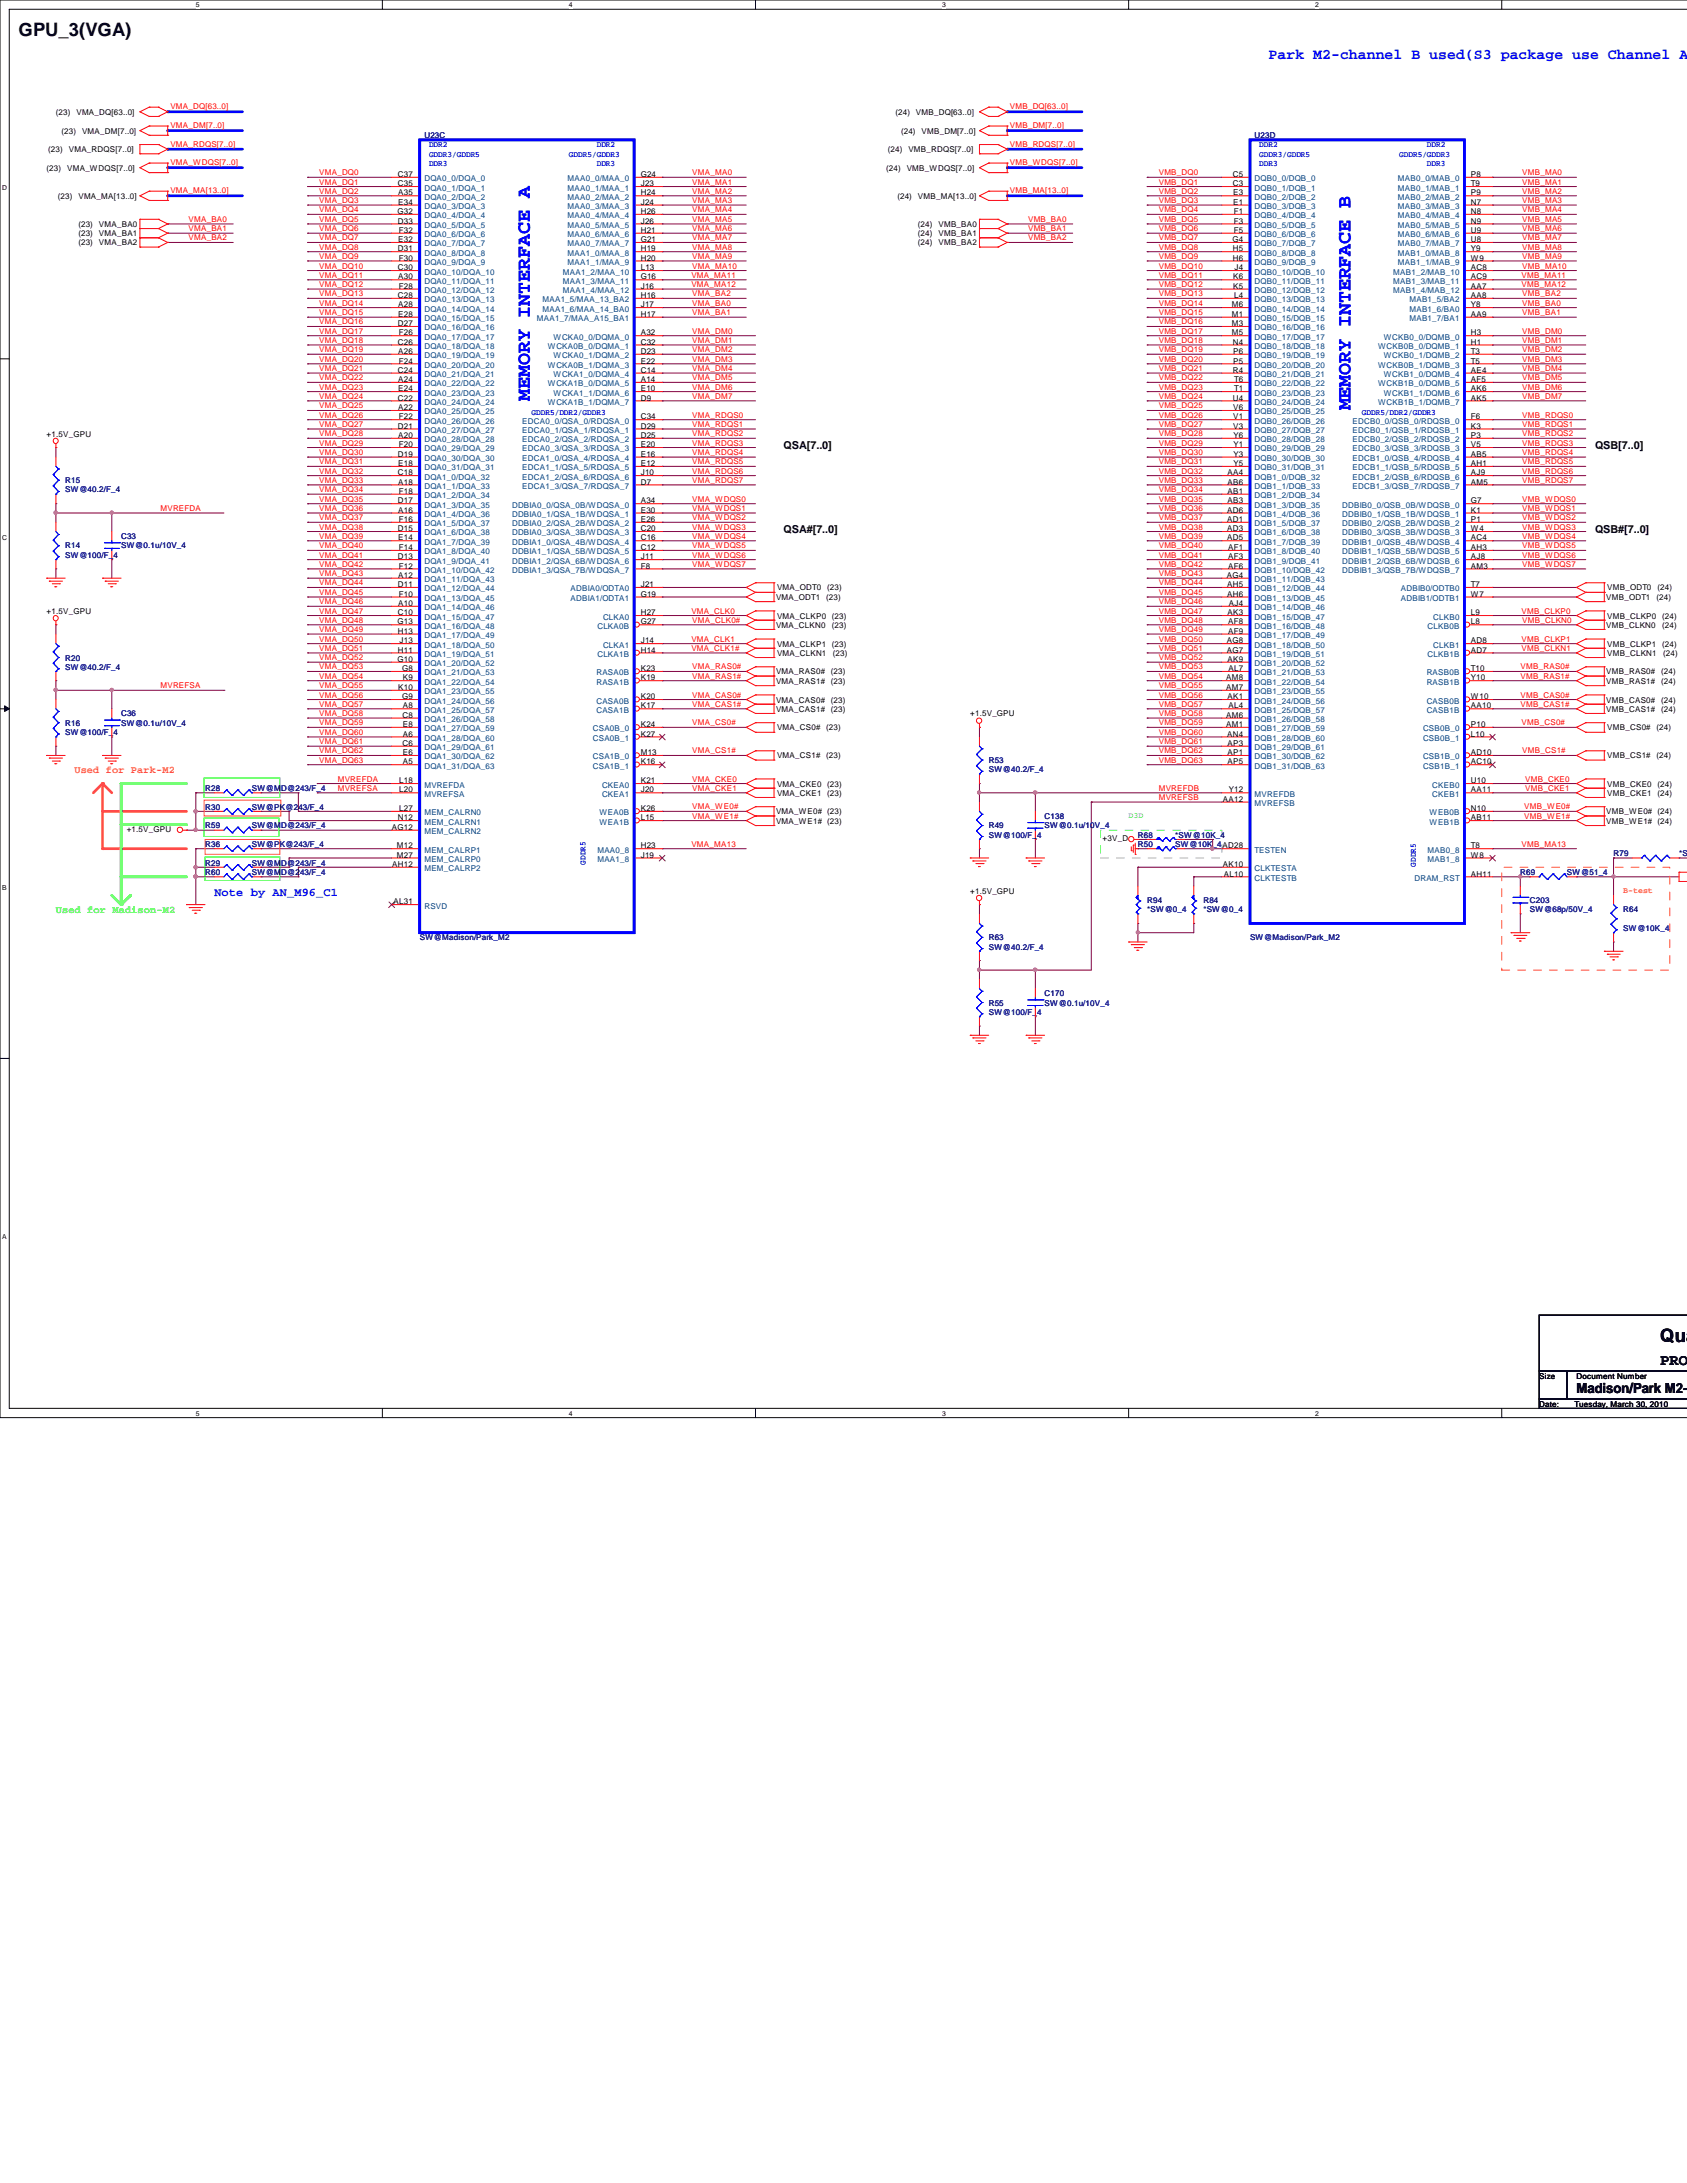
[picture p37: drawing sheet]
<svg xmlns="http://www.w3.org/2000/svg" width="216mm" height="279mm" viewBox="0 0 216 279" stroke-linecap="round" stroke-linejoin="round" font-family="sans-serif">
<defs><g id="words">
<g font-size="2.5" fill="#00f">
<text x="67.8" y="51.3" transform="rotate(-90 67.8 51.3)">MEMORY INTERFACE A</text>
<text x="172.8" y="52.5" transform="rotate(-90 172.8 52.5)">MEMORY INTERFACE B</text>
</g>
<g font-size="2.4">
<text x="2.4" y="4.6">GPU_3(VGA)</text>
<text x="212.5" y="171.7">Qua</text>
</g>
<text font-size="2" x="212.5" y="174.8">PROJ</text>
<text font-size="1.9" fill="#00f" x="162.3" y="7.6">Park M2-channel B used(S3 package use Channel A)</text>
<text font-size="1.8" x="201.8" y="178.3">Madison/Park M2-M</text>
<text font-size="1.5" fill="#00f" x="27.4" y="114.7">Note by AN_M96_C1</text>
<g font-size="1.4">
<text x="100.3" y="57.4">QSA[7..0]</text>
<text x="204.1" y="57.4">QSB[7..0]</text>
<text x="100.3" y="68.2">QSA#[7..0]</text>
<text x="204.1" y="68.2">QSB#[7..0]</text>
</g>
<text font-size="1.3" fill="#ff8000" x="9.5" y="98.9">Used for Park-M2</text>
<text font-size="1.3" fill="#0f0" x="7.2" y="116.8">Used for Madison-M2</text>
<g font-size="1.1" fill="#00f">
<text x="54.9" y="18.8">DDR2</text>
<text x="54.9" y="20.1">GDDR3/GDDR5</text>
<text x="54.9" y="21.3">DDR3</text>
<text x="72.8" y="20.1">GDDR5/GDDR3</text>
<text x="76.4" y="18.8">DDR2</text>
<text x="76.4" y="21.3">DDR3</text>
<text x="161.2" y="18.8">DDR2</text>
<text x="161.2" y="20.1">GDDR3/GDDR5</text>
<text x="161.2" y="21.3">DDR3</text>
<text x="179.1" y="20.1">GDDR5/GDDR3</text>
<text x="182.6" y="18.8">DDR2</text>
<text x="182.6" y="21.3">DDR3</text>
<text x="68" y="53.1">GDDR5/DDR2/GDDR3</text>
<text x="174.3" y="53.1">GDDR5/DDR2/GDDR3</text>
<text x="74.9" y="110.7" transform="rotate(-90 74.9 110.7)">GDDR5</text>
<text x="181.2" y="110.9" transform="rotate(-90 181.2 110.9)">GDDR5</text>
</g>
<text font-size="1.1" fill="#80ff80" x="144.4" y="104.7">D3D</text>
<text font-size="1.1" fill="#ff8000" x="207.7" y="114.3">B-test</text>
<g font-size="1">
<text x="7.2" y="14.7">(23)</text>
<text x="7.9" y="17.1">(23)</text>
<text x="9.8" y="14.7">VMA_DQ[63..0]</text>
<text x="10.5" y="17.1">VMA_DM[7..0]</text>
<text x="114.6" y="14.7">(24)</text>
<text x="115.3" y="17.1">(24)</text>
<text x="117.2" y="14.7">VMB_DQ[63..0]</text>
<text x="117.9" y="17.1">VMB_DM[7..0]</text>
<text x="6" y="21.8">(23)</text>
<text x="6.2" y="19.5">(23)</text>
<text x="8.6" y="21.8">VMA_WDQS[7..0]</text>
<text x="8.8" y="19.5">VMA_RDQS[7..0]</text>
<text x="50.9" y="22.6">C37</text>
<text x="50.9" y="23.8">C35</text>
<text x="82" y="22.6">G24</text>
<text x="82" y="23.8">J23</text>
<text x="113.4" y="21.8">(24)</text>
<text x="113.6" y="19.5">(24)</text>
<text x="116" y="21.8">VMB_WDQS[7..0]</text>
<text x="116.2" y="19.5">VMB_RDQS[7..0]</text>
<text x="157.8" y="22.6">C5</text>
<text x="157.8" y="23.8">C3</text>
<text x="188.3" y="22.6">P8</text>
<text x="188.3" y="23.8">T9</text>
<text x="7.4" y="25.4">(23)</text>
<text x="10" y="25.4">VMA_MA[13..0]</text>
<text x="10" y="29">(23)</text>
<text x="12.7" y="29">VMA_BA0</text>
<text x="50.9" y="27.4">G32</text>
<text x="50.9" y="28.6">D33</text>
<text x="51" y="25">A35</text>
<text x="51" y="26.2">E34</text>
<text x="51.1" y="29.8">F32</text>
<text x="82" y="25">H24</text>
<text x="82" y="26.2">J24</text>
<text x="82" y="27.4">H26</text>
<text x="82" y="28.6">J26</text>
<text x="82" y="29.8">H21</text>
<text x="114.9" y="25.4">(24)</text>
<text x="117.5" y="25.4">VMB_MA[13..0]</text>
<text x="117.5" y="29">(24)</text>
<text x="120.1" y="29">VMB_BA0</text>
<text x="157.8" y="25">E3</text>
<text x="157.8" y="26.2">E1</text>
<text x="157.9" y="27.4">F1</text>
<text x="157.9" y="28.6">F3</text>
<text x="157.9" y="29.8">F5</text>
<text x="188.3" y="25">P9</text>
<text x="188.3" y="26.2">N7</text>
<text x="188.3" y="27.4">N8</text>
<text x="188.3" y="28.6">N9</text>
<text x="188.3" y="29.8">U9</text>
<text x="10" y="30.2">(23)</text>
<text x="10" y="31.4">(23)</text>
<text x="12.7" y="30.2">VMA_BA1</text>
<text x="12.7" y="31.4">VMA_BA2</text>
<text x="50.9" y="34.6">C30</text>
<text x="50.9" y="32.2">D31</text>
<text x="51" y="35.8">A30</text>
<text x="51" y="31">E32</text>
<text x="51.1" y="33.4">F30</text>
<text x="82" y="34.6">L13</text>
<text x="82" y="35.8">G16</text>
<text x="82" y="31">G21</text>
<text x="82" y="32.2">H19</text>
<text x="82" y="33.4">H20</text>
<text x="117.5" y="30.2">(24)</text>
<text x="117.5" y="31.4">(24)</text>
<text x="120.1" y="30.2">VMB_BA1</text>
<text x="120.1" y="31.4">VMB_BA2</text>
<text x="157.7" y="31">G4</text>
<text x="157.8" y="32.2">H5</text>
<text x="157.8" y="33.4">H6</text>
<text x="157.8" y="35.8">K6</text>
<text x="158" y="34.6">J4</text>
<text x="188.3" y="34.6">AC8</text>
<text x="188.3" y="35.8">AC9</text>
<text x="188.3" y="31">U8</text>
<text x="188.3" y="32.2">Y9</text>
<text x="188.3" y="33.4">W9</text>
<text x="50.9" y="38.1">C28</text>
<text x="50.9" y="41.7">D27</text>
<text x="51" y="39.3">A28</text>
<text x="51" y="40.6">E28</text>
<text x="51.1" y="37">F28</text>
<text x="82" y="37">J16</text>
<text x="82" y="38.1">H16</text>
<text x="82" y="39.3">J17</text>
<text x="82" y="40.6">H17</text>
<text x="157.6" y="39.3">M6</text>
<text x="157.6" y="40.6">M1</text>
<text x="157.6" y="41.7">M3</text>
<text x="157.8" y="37">K5</text>
<text x="157.9" y="38.1">L4</text>
<text x="188.3" y="37">AA7</text>
<text x="188.3" y="38.1">AA8</text>
<text x="188.3" y="39.3">Y8</text>
<text x="188.3" y="40.6">AA9</text>
<text x="50.9" y="44.1">C26</text>
<text x="50.9" y="47.7">C24</text>
<text x="51" y="45.3">A26</text>
<text x="51.1" y="42.9">F26</text>
<text x="51.1" y="46.5">F24</text>
<text x="82" y="42.9">A32</text>
<text x="82" y="44.1">C32</text>
<text x="82" y="45.3">D23</text>
<text x="82" y="46.5">E22</text>
<text x="82" y="47.7">C14</text>
<text x="157.6" y="42.9">M5</text>
<text x="157.8" y="44.1">N4</text>
<text x="157.8" y="47.7">R4</text>
<text x="157.8" y="45.3">P6</text>
<text x="157.8" y="46.5">P5</text>
<text x="188.3" y="42.9">H3</text>
<text x="188.3" y="44.1">H1</text>
<text x="188.3" y="45.3">T3</text>
<text x="188.3" y="46.5">T5</text>
<text x="188.3" y="47.7">AE4</text>
<text x="50.9" y="51.3">C22</text>
<text x="51" y="48.9">A24</text>
<text x="51" y="50.1">E24</text>
<text x="51" y="52.5">A22</text>
<text x="51.1" y="53.7">F22</text>
<text x="82" y="48.9">A14</text>
<text x="82" y="50.1">E10</text>
<text x="82" y="51.3">D9</text>
<text x="82" y="53.7">C34</text>
<text x="157.8" y="51.3">U4</text>
<text x="157.8" y="52.5">V6</text>
<text x="157.8" y="53.7">V1</text>
<text x="157.9" y="48.9">T6</text>
<text x="157.9" y="50.1">T1</text>
<text x="188.3" y="48.9">AF5</text>
<text x="188.3" y="50.1">AK6</text>
<text x="188.3" y="51.3">AK5</text>
<text x="188.3" y="53.7">F6</text>
<text x="6" y="55.9">+1.5V_GPU</text>
<text x="50.9" y="54.9">D21</text>
<text x="50.9" y="58.5">D19</text>
<text x="51" y="56">A20</text>
<text x="51" y="59.6">E18</text>
<text x="51.1" y="57.2">F20</text>
<text x="82" y="54.9">D29</text>
<text x="82" y="56">D25</text>
<text x="82" y="57.2">E20</text>
<text x="82" y="58.5">E16</text>
<text x="82" y="59.6">E12</text>
<text x="157.8" y="54.9">V3</text>
<text x="157.9" y="56">Y6</text>
<text x="157.9" y="57.2">Y1</text>
<text x="157.9" y="58.5">Y3</text>
<text x="157.9" y="59.6">Y5</text>
<text x="188.3" y="54.9">K3</text>
<text x="188.3" y="56">P3</text>
<text x="188.3" y="57.2">V5</text>
<text x="188.3" y="58.5">AB5</text>
<text x="188.3" y="59.6">AH1</text>
<text x="50.9" y="60.8">C18</text>
<text x="50.9" y="64.4">D17</text>
<text x="51" y="62">A18</text>
<text x="51" y="65.6">A16</text>
<text x="51.1" y="63.2">F18</text>
<text x="82" y="60.8">J10</text>
<text x="82" y="62">D7</text>
<text x="82" y="64.4">A34</text>
<text x="82" y="65.6">E30</text>
<text x="157.1" y="65.6">AD6</text>
<text x="157.1" y="60.8">AA4</text>
<text x="157.1" y="62">AB6</text>
<text x="157.1" y="63.2">AB1</text>
<text x="157.1" y="64.4">AB3</text>
<text x="188.3" y="60.8">AJ9</text>
<text x="188.3" y="62">AM5</text>
<text x="188.3" y="64.4">G7</text>
<text x="188.3" y="65.6">K1</text>
<text x="50.9" y="68">D15</text>
<text x="50.9" y="71.6">D13</text>
<text x="51" y="69.2">E14</text>
<text x="51.1" y="66.8">F16</text>
<text x="51.1" y="70.4">F14</text>
<text x="82" y="66.8">E26</text>
<text x="82" y="68">C20</text>
<text x="82" y="69.2">C16</text>
<text x="82" y="70.4">C12</text>
<text x="82" y="71.6">J11</text>
<text x="157.1" y="66.8">AD1</text>
<text x="157.1" y="68">AD3</text>
<text x="157.1" y="69.2">AD5</text>
<text x="157.2" y="70.4">AF1</text>
<text x="157.2" y="71.6">AF3</text>
<text x="188.3" y="66.8">P1</text>
<text x="188.3" y="68">W4</text>
<text x="188.3" y="69.2">AC4</text>
<text x="188.3" y="70.4">AH3</text>
<text x="188.3" y="71.6">AJ8</text>
<text x="50.9" y="75.1">D11</text>
<text x="51" y="74">A12</text>
<text x="51" y="77.6">A10</text>
<text x="51.1" y="72.8">F12</text>
<text x="51.1" y="76.4">F10</text>
<text x="82" y="75.1">J21</text>
<text x="82" y="76.4">G19</text>
<text x="82" y="72.8">F8</text>
<text x="99.3" y="76.8">VMA_ODT1</text>
<text x="99.4" y="75.6">VMA_ODT0</text>
<text x="105.7" y="76.8">(23)</text>
<text x="105.9" y="75.6">(23)</text>
<text x="157" y="74">AG4</text>
<text x="157.1" y="75.1">AH5</text>
<text x="157.1" y="76.4">AH6</text>
<text x="157.2" y="72.8">AF6</text>
<text x="157.3" y="77.6">AJ4</text>
<text x="188.3" y="75.1">T7</text>
<text x="188.3" y="76.4">W7</text>
<text x="188.3" y="72.8">AM3</text>
<text x="205.6" y="76.8">VMB_ODT1</text>
<text x="205.7" y="75.6">VMB_ODT0</text>
<text x="212" y="76.8">(24)</text>
<text x="212.1" y="75.6">(24)</text>
<text x="6" y="78.6">+1.5V_GPU</text>
<text x="50.9" y="79.9">G13</text>
<text x="50.9" y="78.7">C10</text>
<text x="50.9" y="81.1">H13</text>
<text x="50.9" y="83.5">H11</text>
<text x="51.1" y="82.3">J13</text>
<text x="82" y="78.7">H27</text>
<text x="82" y="79.9">G27</text>
<text x="82" y="82.3">J14</text>
<text x="82" y="83.5">H14</text>
<text x="99.3" y="80.3">VMA_CLKN0</text>
<text x="99.4" y="82.8">VMA_CLKP1</text>
<text x="99.4" y="79.2">VMA_CLKP0</text>
<text x="99.4" y="83.9">VMA_CLKN1</text>
<text x="106.5" y="82.8">(23)</text>
<text x="106.5" y="80.3">(23)</text>
<text x="106.5" y="79.2">(23)</text>
<text x="106.6" y="83.9">(23)</text>
<text x="157" y="82.3">AG8</text>
<text x="157" y="83.5">AG7</text>
<text x="157.1" y="78.7">AK3</text>
<text x="157.2" y="79.9">AF8</text>
<text x="157.2" y="81.1">AF9</text>
<text x="188.3" y="78.7">L9</text>
<text x="188.3" y="79.9">L8</text>
<text x="188.3" y="82.3">AD8</text>
<text x="188.3" y="83.5">AD7</text>
<text x="205.6" y="80.3">VMB_CLKN0</text>
<text x="205.7" y="83.9">VMB_CLKN1</text>
<text x="205.7" y="79.2">VMB_CLKP0</text>
<text x="205.7" y="82.8">VMB_CLKP1</text>
<text x="212.7" y="80.3">(24)</text>
<text x="212.7" y="79.2">(24)</text>
<text x="212.7" y="82.8">(24)</text>
<text x="212.9" y="83.9">(24)</text>
<text x="50.9" y="84.7">G10</text>
<text x="51" y="88.3">K10</text>
<text x="51.5" y="85.9">G8</text>
<text x="51.5" y="89.5">G9</text>
<text x="51.6" y="87.1">K9</text>
<text x="82" y="89.5">K20</text>
<text x="82" y="85.9">K23</text>
<text x="82" y="87.1">K19</text>
<text x="99.3" y="86.3">VMA_RAS0#</text>
<text x="99.3" y="87.5">VMA_RAS1#</text>
<text x="99.3" y="89.9">VMA_CAS0#</text>
<text x="106.3" y="86.3">(23)</text>
<text x="106.3" y="87.5">(23)</text>
<text x="106.3" y="89.9">(23)</text>
<text x="156.9" y="87.1">AM8</text>
<text x="156.9" y="88.3">AM7</text>
<text x="157.1" y="84.7">AK9</text>
<text x="157.1" y="89.5">AK1</text>
<text x="157.2" y="85.9">AL7</text>
<text x="188.3" y="89.5">W10</text>
<text x="188.3" y="85.9">T10</text>
<text x="188.3" y="87.1">Y10</text>
<text x="205.6" y="87.5">VMB_RAS1#</text>
<text x="205.6" y="86.3">VMB_RAS0#</text>
<text x="205.6" y="89.9">VMB_CAS0#</text>
<text x="212.6" y="87.5">(24)</text>
<text x="212.6" y="86.3">(24)</text>
<text x="212.6" y="89.9">(24)</text>
<text x="51.5" y="91.9">C8</text>
<text x="51.5" y="95.5">C6</text>
<text x="51.6" y="90.7">A8</text>
<text x="51.6" y="93">E8</text>
<text x="51.6" y="94.3">A6</text>
<text x="82" y="90.7">K17</text>
<text x="82" y="93">K24</text>
<text x="82" y="94.3">K27</text>
<text x="99.3" y="91.1">VMA_CAS1#</text>
<text x="99.4" y="93.5">VMA_CS0#</text>
<text x="105.7" y="93.5">(23)</text>
<text x="106.3" y="91.1">(23)</text>
<text x="124.2" y="91.7">+1.5V_GPU</text>
<text x="156.9" y="91.9">AM6</text>
<text x="156.9" y="93">AM1</text>
<text x="157.1" y="94.3">AN4</text>
<text x="157.1" y="95.5">AP3</text>
<text x="157.2" y="90.7">AL4</text>
<text x="188.3" y="90.7">AA10</text>
<text x="188.3" y="93">P10</text>
<text x="188.3" y="94.3">L10</text>
<text x="205.6" y="91.1">VMB_CAS1#</text>
<text x="205.7" y="93.5">VMB_CS0#</text>
<text x="212" y="93.5">(24)</text>
<text x="212.6" y="91.1">(24)</text>
<text x="51.1" y="100.2">L18</text>
<text x="51.1" y="101.4">L20</text>
<text x="51.6" y="96.6">E6</text>
<text x="51.6" y="97.8">A5</text>
<text x="82" y="100.2">K21</text>
<text x="82" y="101.4">J20</text>
<text x="82" y="96.6">M13</text>
<text x="82" y="97.8">K16</text>
<text x="99.4" y="100.7">VMA_CKE0</text>
<text x="99.4" y="101.9">VMA_CKE1</text>
<text x="99.4" y="97.1">VMA_CS1#</text>
<text x="105.7" y="97.1">(23)</text>
<text x="105.9" y="100.7">(23)</text>
<text x="105.9" y="101.9">(23)</text>
<text x="157.1" y="96.6">AP1</text>
<text x="157.1" y="97.8">AP5</text>
<text x="157.3" y="101.4">Y12</text>
<text x="188.3" y="100.2">U10</text>
<text x="188.3" y="101.4">AA11</text>
<text x="188.3" y="96.6">AD10</text>
<text x="188.3" y="97.8">AC10</text>
<text x="205.7" y="100.7">VMB_CKE0</text>
<text x="205.7" y="97.1">VMB_CS1#</text>
<text x="205.7" y="101.9">VMB_CKE1</text>
<text x="212" y="97.1">(24)</text>
<text x="212.1" y="100.7">(24)</text>
<text x="212.1" y="101.9">(24)</text>
<text x="16.2" y="106.5">+1.5V_GPU</text>
<text x="50.2" y="106.2">AG12</text>
<text x="50.9" y="105">N12</text>
<text x="51.1" y="103.8">L27</text>
<text x="82" y="103.8">K26</text>
<text x="82" y="105">L15</text>
<text x="99.3" y="104.2">VMA_WE0# (23)</text>
<text x="99.3" y="105.4">VMA_WE1# (23)</text>
<text x="141.1" y="107.7">+3V_D</text>
<text x="156.5" y="102.6">AA12</text>
<text x="188.3" y="103.8">N10</text>
<text x="188.3" y="105">AB11</text>
<text x="205.6" y="105.4">VMB_WE1# (24)</text>
<text x="205.6" y="104.2">VMB_WE0# (24)</text>
<text x="50.2" y="111">AH12</text>
<text x="50.8" y="108.6">M12</text>
<text x="50.8" y="109.8">M27</text>
<text x="82" y="108.6">H23</text>
<text x="82" y="109.8">J19</text>
<text x="156.5" y="108.6">AD28</text>
<text x="156.5" y="111">AK10</text>
<text x="156.6" y="112.2">AL10</text>
<text x="188.3" y="112.2">AH11</text>
<text x="188.3" y="108.6">T8</text>
<text x="188.3" y="109.8">W8</text>
<text x="50.4" y="115.7">AL31</text>
<text x="124.2" y="114.4">+1.5V_GPU</text>
<text x="197" y="176.4">Size</text>
<text x="201.8" y="176.4">Document Number</text>
<text x="197" y="180">Date:</text>
<text x="201.5" y="180">Tuesday, March 30, 2010</text>
</g>
<g font-size="1" fill="#f00">
<text x="21.8" y="14">VMA_DQ[63..0]</text>
<text x="21.8" y="16.4">VMA_DM[7..0]</text>
<text x="129.2" y="14">VMB_DQ[63..0]</text>
<text x="129.2" y="16.4">VMB_DM[7..0]</text>
<text x="21.8" y="21.1">VMA_WDQS[7..0]</text>
<text x="21.8" y="18.8">VMA_RDQS[7..0]</text>
<text x="40.9" y="23.6">VMA_DQ1</text>
<text x="40.9" y="22.4">VMA_DQ0</text>
<text x="88.6" y="22.4">VMA_MA0</text>
<text x="88.6" y="23.6">VMA_MA1</text>
<text x="129.2" y="21.1">VMB_WDQS[7..0]</text>
<text x="129.2" y="18.8">VMB_RDQS[7..0]</text>
<text x="148.3" y="23.6">VMB_DQ1</text>
<text x="148.3" y="22.4">VMB_DQ0</text>
<text x="194.8" y="22.4">VMB_MA0</text>
<text x="194.8" y="23.6">VMB_MA1</text>
<text x="21.8" y="24.7">VMA_MA[13..0]</text>
<text x="24.1" y="28.4">VMA_BA0</text>
<text x="24.1" y="29.6">VMA_BA1</text>
<text x="40.9" y="27.2">VMA_DQ4</text>
<text x="40.9" y="26">VMA_DQ3</text>
<text x="40.9" y="29.6">VMA_DQ6</text>
<text x="40.9" y="24.8">VMA_DQ2</text>
<text x="40.9" y="28.4">VMA_DQ5</text>
<text x="88.6" y="28.4">VMA_MA5</text>
<text x="88.6" y="29.6">VMA_MA6</text>
<text x="88.6" y="26">VMA_MA3</text>
<text x="88.6" y="27.2">VMA_MA4</text>
<text x="88.6" y="24.8">VMA_MA2</text>
<text x="129.2" y="24.7">VMB_MA[13..0]</text>
<text x="131.6" y="28.4">VMB_BA0</text>
<text x="131.6" y="29.6">VMB_BA1</text>
<text x="148.3" y="28.4">VMB_DQ5</text>
<text x="148.3" y="26">VMB_DQ3</text>
<text x="148.3" y="27.2">VMB_DQ4</text>
<text x="148.3" y="29.6">VMB_DQ6</text>
<text x="148.3" y="24.8">VMB_DQ2</text>
<text x="194.8" y="28.4">VMB_MA5</text>
<text x="194.8" y="29.6">VMB_MA6</text>
<text x="194.8" y="26">VMB_MA3</text>
<text x="194.8" y="27.2">VMB_MA4</text>
<text x="194.8" y="24.8">VMB_MA2</text>
<text x="24.1" y="30.8">VMA_BA2</text>
<text x="40.9" y="32">VMA_DQ8</text>
<text x="40.9" y="34.4">VMA_DQ10</text>
<text x="40.9" y="30.8">VMA_DQ7</text>
<text x="40.9" y="35.6">VMA_DQ11</text>
<text x="40.9" y="33.1">VMA_DQ9</text>
<text x="88.5" y="35.6">VMA_MA11</text>
<text x="88.6" y="32">VMA_MA8</text>
<text x="88.6" y="34.4">VMA_MA10</text>
<text x="88.6" y="33.1">VMA_MA9</text>
<text x="88.6" y="30.8">VMA_MA7</text>
<text x="131.6" y="30.8">VMB_BA2</text>
<text x="148.3" y="34.4">VMB_DQ10</text>
<text x="148.3" y="30.8">VMB_DQ7</text>
<text x="148.3" y="32">VMB_DQ8</text>
<text x="148.3" y="33.1">VMB_DQ9</text>
<text x="148.3" y="35.6">VMB_DQ11</text>
<text x="194.7" y="35.6">VMB_MA11</text>
<text x="194.8" y="32">VMB_MA8</text>
<text x="194.8" y="34.4">VMB_MA10</text>
<text x="194.8" y="33.1">VMB_MA9</text>
<text x="194.8" y="30.8">VMB_MA7</text>
<text x="40.9" y="41.5">VMA_DQ16</text>
<text x="40.9" y="39.1">VMA_DQ14</text>
<text x="40.9" y="36.7">VMA_DQ12</text>
<text x="40.9" y="37.9">VMA_DQ13</text>
<text x="40.9" y="40.3">VMA_DQ15</text>
<text x="88.5" y="36.7">VMA_MA12</text>
<text x="88.6" y="39.1">VMA_BA0</text>
<text x="88.6" y="40.3">VMA_BA1</text>
<text x="88.6" y="37.9">VMA_BA2</text>
<text x="148.3" y="39.1">VMB_DQ14</text>
<text x="148.3" y="37.9">VMB_DQ13</text>
<text x="148.3" y="40.3">VMB_DQ15</text>
<text x="148.3" y="41.5">VMB_DQ16</text>
<text x="148.3" y="36.7">VMB_DQ12</text>
<text x="194.7" y="36.7">VMB_MA12</text>
<text x="194.8" y="39.1">VMB_BA0</text>
<text x="194.8" y="40.3">VMB_BA1</text>
<text x="194.8" y="37.9">VMB_BA2</text>
<text x="40.9" y="46.3">VMA_DQ20</text>
<text x="40.9" y="45.1">VMA_DQ19</text>
<text x="40.9" y="47.5">VMA_DQ21</text>
<text x="40.9" y="43.9">VMA_DQ18</text>
<text x="40.9" y="42.7">VMA_DQ17</text>
<text x="88.6" y="42.7">VMA_DM0</text>
<text x="88.6" y="43.9">VMA_DM1</text>
<text x="88.6" y="45.1">VMA_DM2</text>
<text x="88.6" y="47.5">VMA_DM4</text>
<text x="88.6" y="46.3">VMA_DM3</text>
<text x="148.3" y="45.1">VMB_DQ19</text>
<text x="148.3" y="43.9">VMB_DQ18</text>
<text x="148.3" y="42.7">VMB_DQ17</text>
<text x="148.3" y="46.3">VMB_DQ20</text>
<text x="148.3" y="47.5">VMB_DQ21</text>
<text x="194.8" y="42.7">VMB_DM0</text>
<text x="194.8" y="43.9">VMB_DM1</text>
<text x="194.8" y="45.1">VMB_DM2</text>
<text x="194.8" y="47.5">VMB_DM4</text>
<text x="194.8" y="46.3">VMB_DM3</text>
<text x="40.9" y="49.9">VMA_DQ23</text>
<text x="40.9" y="53.5">VMA_DQ26</text>
<text x="40.9" y="48.7">VMA_DQ22</text>
<text x="40.9" y="51.1">VMA_DQ24</text>
<text x="40.9" y="52.3">VMA_DQ25</text>
<text x="88.6" y="48.7">VMA_DM5</text>
<text x="88.6" y="51.1">VMA_DM7</text>
<text x="88.6" y="53.5">VMA_RDQS0</text>
<text x="88.6" y="49.9">VMA_DM6</text>
<text x="148.3" y="53.5">VMB_DQ26</text>
<text x="148.3" y="49.9">VMB_DQ23</text>
<text x="148.3" y="52.3">VMB_DQ25</text>
<text x="148.3" y="48.7">VMB_DQ22</text>
<text x="148.3" y="51.1">VMB_DQ24</text>
<text x="194.8" y="48.7">VMB_DM5</text>
<text x="194.8" y="51.1">VMB_DM7</text>
<text x="194.8" y="53.5">VMB_RDQS0</text>
<text x="194.8" y="49.9">VMB_DM6</text>
<text x="40.9" y="55.8">VMA_DQ28</text>
<text x="40.9" y="58.3">VMA_DQ30</text>
<text x="40.9" y="59.4">VMA_DQ31</text>
<text x="40.9" y="57">VMA_DQ29</text>
<text x="40.9" y="54.7">VMA_DQ27</text>
<text x="88.6" y="54.7">VMA_RDQS1</text>
<text x="88.6" y="59.4">VMA_RDQS5</text>
<text x="88.6" y="55.8">VMA_RDQS2</text>
<text x="88.6" y="58.3">VMA_RDQS4</text>
<text x="88.6" y="57">VMA_RDQS3</text>
<text x="148.3" y="54.7">VMB_DQ27</text>
<text x="148.3" y="55.8">VMB_DQ28</text>
<text x="148.3" y="59.4">VMB_DQ31</text>
<text x="148.3" y="57">VMB_DQ29</text>
<text x="148.3" y="58.3">VMB_DQ30</text>
<text x="194.8" y="54.7">VMB_RDQS1</text>
<text x="194.8" y="59.4">VMB_RDQS5</text>
<text x="194.8" y="55.8">VMB_RDQS2</text>
<text x="194.8" y="58.3">VMB_RDQS4</text>
<text x="194.8" y="57">VMB_RDQS3</text>
<text x="20.5" y="65.4">MVREFDA</text>
<text x="40.9" y="64.2">VMA_DQ35</text>
<text x="40.9" y="65.4">VMA_DQ36</text>
<text x="40.9" y="63">VMA_DQ34</text>
<text x="40.9" y="60.6">VMA_DQ32</text>
<text x="40.9" y="61.8">VMA_DQ33</text>
<text x="88.6" y="60.6">VMA_RDQS6</text>
<text x="88.6" y="65.4">VMA_WDQS1</text>
<text x="88.6" y="64.2">VMA_WDQS0</text>
<text x="88.6" y="61.8">VMA_RDQS7</text>
<text x="148.3" y="60.6">VMB_DQ32</text>
<text x="148.3" y="61.8">VMB_DQ33</text>
<text x="148.3" y="65.4">VMB_DQ36</text>
<text x="148.3" y="63">VMB_DQ34</text>
<text x="148.3" y="64.2">VMB_DQ35</text>
<text x="194.8" y="60.6">VMB_RDQS6</text>
<text x="194.8" y="65.4">VMB_WDQS1</text>
<text x="194.8" y="64.2">VMB_WDQS0</text>
<text x="194.8" y="61.8">VMB_RDQS7</text>
<text x="40.9" y="67.8">VMA_DQ38</text>
<text x="40.9" y="70.2">VMA_DQ40</text>
<text x="40.9" y="66.6">VMA_DQ37</text>
<text x="40.9" y="69">VMA_DQ39</text>
<text x="40.9" y="71.4">VMA_DQ41</text>
<text x="88.6" y="66.6">VMA_WDQS2</text>
<text x="88.6" y="67.8">VMA_WDQS3</text>
<text x="88.6" y="70.2">VMA_WDQS5</text>
<text x="88.6" y="69">VMA_WDQS4</text>
<text x="88.6" y="71.4">VMA_WDQS6</text>
<text x="148.3" y="70.2">VMB_DQ40</text>
<text x="148.3" y="71.4">VMB_DQ41</text>
<text x="148.3" y="69">VMB_DQ39</text>
<text x="148.3" y="67.8">VMB_DQ38</text>
<text x="148.3" y="66.6">VMB_DQ37</text>
<text x="194.8" y="66.6">VMB_WDQS2</text>
<text x="194.8" y="67.8">VMB_WDQS3</text>
<text x="194.8" y="70.2">VMB_WDQS5</text>
<text x="194.8" y="69">VMB_WDQS4</text>
<text x="194.8" y="71.4">VMB_WDQS6</text>
<text x="40.9" y="76.2">VMA_DQ45</text>
<text x="40.9" y="77.3">VMA_DQ46</text>
<text x="40.9" y="72.6">VMA_DQ42</text>
<text x="40.9" y="74.9">VMA_DQ44</text>
<text x="40.9" y="73.7">VMA_DQ43</text>
<text x="88.6" y="72.6">VMA_WDQS7</text>
<text x="148.3" y="74.9">VMB_DQ44</text>
<text x="148.3" y="76.2">VMB_DQ45</text>
<text x="148.3" y="77.3">VMB_DQ46</text>
<text x="148.3" y="72.6">VMB_DQ42</text>
<text x="148.3" y="73.7">VMB_DQ43</text>
<text x="194.8" y="72.6">VMB_WDQS7</text>
<text x="40.9" y="79.7">VMA_DQ48</text>
<text x="40.9" y="83.3">VMA_DQ51</text>
<text x="40.9" y="80.9">VMA_DQ49</text>
<text x="40.9" y="78.5">VMA_DQ47</text>
<text x="40.9" y="82.1">VMA_DQ50</text>
<text x="88.5" y="82.1">VMA_CLK1</text>
<text x="88.5" y="83.3">VMA_CLK1#</text>
<text x="88.5" y="78.5">VMA_CLK0</text>
<text x="88.6" y="79.7">VMA_CLK0#</text>
<text x="148.3" y="78.5">VMB_DQ47</text>
<text x="148.3" y="82.1">VMB_DQ50</text>
<text x="148.3" y="80.9">VMB_DQ49</text>
<text x="148.3" y="79.7">VMB_DQ48</text>
<text x="148.3" y="83.3">VMB_DQ51</text>
<text x="194.7" y="83.3">VMB_CLKN1</text>
<text x="194.7" y="78.5">VMB_CLKP0</text>
<text x="194.7" y="82.1">VMB_CLKP1</text>
<text x="194.8" y="79.7">VMB_CLKN0</text>
<text x="20.5" y="88.1">MVREFSA</text>
<text x="40.9" y="88.1">VMA_DQ55</text>
<text x="40.9" y="86.9">VMA_DQ54</text>
<text x="40.9" y="84.5">VMA_DQ52</text>
<text x="40.9" y="85.7">VMA_DQ53</text>
<text x="40.9" y="89.3">VMA_DQ56</text>
<text x="88.6" y="86.9">VMA_RAS1#</text>
<text x="88.6" y="85.7">VMA_RAS0#</text>
<text x="88.6" y="89.3">VMA_CAS0#</text>
<text x="148.3" y="88.1">VMB_DQ55</text>
<text x="148.3" y="84.5">VMB_DQ52</text>
<text x="148.3" y="85.7">VMB_DQ53</text>
<text x="148.3" y="89.3">VMB_DQ56</text>
<text x="148.3" y="86.9">VMB_DQ54</text>
<text x="194.6" y="86.9">VMB_RAS1#</text>
<text x="194.6" y="85.7">VMB_RAS0#</text>
<text x="194.6" y="89.3">VMB_CAS0#</text>
<text x="40.9" y="91.7">VMA_DQ58</text>
<text x="40.9" y="94.1">VMA_DQ60</text>
<text x="40.9" y="95.3">VMA_DQ61</text>
<text x="40.9" y="90.5">VMA_DQ57</text>
<text x="40.9" y="92.8">VMA_DQ59</text>
<text x="88.6" y="92.8">VMA_CS0#</text>
<text x="88.6" y="90.5">VMA_CAS1#</text>
<text x="148.3" y="92.8">VMB_DQ59</text>
<text x="148.3" y="91.7">VMB_DQ58</text>
<text x="148.3" y="90.5">VMB_DQ57</text>
<text x="148.3" y="94.1">VMB_DQ60</text>
<text x="148.3" y="95.3">VMB_DQ61</text>
<text x="194.6" y="90.5">VMB_CAS1#</text>
<text x="194.7" y="92.8">VMB_CS0#</text>
<text x="40.9" y="97.6">VMA_DQ63</text>
<text x="40.9" y="96.4">VMA_DQ62</text>
<text x="43.2" y="101.2">MVREFSA</text>
<text x="43.2" y="100">MVREFDA</text>
<text x="88.6" y="100">VMA_CKE0</text>
<text x="88.6" y="96.4">VMA_CS1#</text>
<text x="88.6" y="101.2">VMA_CKE1</text>
<text x="148.3" y="96.4">VMB_DQ62</text>
<text x="148.3" y="97.6">VMB_DQ63</text>
<text x="148.3" y="101.2">MVREFDB</text>
<text x="194.8" y="96.4">VMB_CS1#</text>
<text x="195.2" y="100">VMB_CKE0</text>
<text x="195.2" y="101.2">VMB_CKE1</text>
<text x="88.6" y="104.8">VMA_WE1#</text>
<text x="88.6" y="103.6">VMA_WE0#</text>
<text x="148.3" y="102.4">MVREFSB</text>
<text x="195.1" y="104.8">VMB_WE1#</text>
<text x="195.1" y="103.6">VMB_WE0#</text>
<text x="88.5" y="108.4">VMA_MA13</text>
<text x="194.7" y="108.4">VMB_MA13</text>
</g>
<g font-size="1" fill="#000080">
<text x="54.3" y="17.7">U23C</text>
<text x="160.6" y="17.7">U23D</text>
<text x="8.3" y="61.8">R15</text>
<text x="8.3" y="63">SW@40.2/F_4</text>
<text x="8.3" y="70.2">R14</text>
<text x="8.3" y="71.4">SW@100/F_4</text>
<text x="15.5" y="69">C33</text>
<text x="15.5" y="70.2">SW@0.1u/10V_4</text>
<text x="8.3" y="84.5">R20</text>
<text x="8.3" y="85.7">SW@40.2/F_4</text>
<text x="8.3" y="92.9">R16</text>
<text x="8.3" y="94.1">SW@100/F_4</text>
<text x="15.5" y="91.7">C36</text>
<text x="15.5" y="92.9">SW@0.1u/10V_4</text>
<text x="26.2" y="101.3">R28</text>
<text x="32.2" y="101.3">SW@MD@243/F_4</text>
<text x="126.5" y="97.7">R53</text>
<text x="126.5" y="98.8">SW@40.2/F_4</text>
<text x="26.2" y="103.6">R30</text>
<text x="26.2" y="106">R59</text>
<text x="32.2" y="103.6">SW@PK@243/F_4</text>
<text x="32.2" y="106">SW@MD@243/F_4</text>
<text x="126.5" y="106">R49</text>
<text x="126.5" y="107.2">SW@100/F_4</text>
<text x="133.7" y="104.8">C138</text>
<text x="133.7" y="106">SW@0.1u/10V_4</text>
<text x="145.6" y="107.2">R68</text>
<text x="150.4" y="107.2">*SW@10K_4</text>
<text x="26.2" y="108.4">R36</text>
<text x="26.2" y="112">R60</text>
<text x="26.2" y="110.8">R29</text>
<text x="32.2" y="108.4">SW@PK@243/F_4</text>
<text x="32.2" y="112">SW@MD@243/F_4</text>
<text x="32.2" y="110.8">SW@MD@243/F_4</text>
<text x="145.6" y="108.4">R50</text>
<text x="150.4" y="108.4">SW@10K_4</text>
<text x="194.6" y="112">R69</text>
<text x="200.5" y="112">SW@51_4</text>
<text x="206.5" y="109.6">R79</text>
<text x="214.9" y="109.6">*SW</text>
<text x="146.8" y="115.6">R94</text>
<text x="146.8" y="116.8">*SW@0_4</text>
<text x="154" y="115.6">R84</text>
<text x="154" y="116.8">*SW@0_4</text>
<text x="195.8" y="115.6">C203</text>
<text x="195.8" y="116.8">SW@68p/50V_4</text>
<text x="207.7" y="116.8">R64</text>
<text x="207.7" y="119.2">SW@10K_4</text>
<text x="53.7" y="120.4">SW@Madison/Park_M2</text>
<text x="126.5" y="120.4">R63</text>
<text x="126.5" y="121.5">SW@40.2/F_4</text>
<text x="160" y="120.4">SW@Madison/Park_M2</text>
<text x="126.5" y="128.7">R55</text>
<text x="126.5" y="129.9">SW@100/F_4</text>
<text x="133.7" y="127.5">C170</text>
<text x="133.7" y="128.7">SW@0.1u/10V_4</text>
</g>
<g font-size="1" fill="#004080">
<text x="54.3" y="23.2">DQA0_0/DQA_0</text>
<text x="72.6" y="23.2">MAA0_0/MAA_0</text>
<text x="160.6" y="23.2">DQB0_0/DQB_0</text>
<text x="178.9" y="23.2">MAB0_0/MAB_0</text>
<text x="54.3" y="24.4">DQA0_1/DQA_1</text>
<text x="54.3" y="25.6">DQA0_2/DQA_2</text>
<text x="54.3" y="26.8">DQA0_3/DQA_3</text>
<text x="54.3" y="27.9">DQA0_4/DQA_4</text>
<text x="54.3" y="29.2">DQA0_5/DQA_5</text>
<text x="72.6" y="24.4">MAA0_1/MAA_1</text>
<text x="72.6" y="25.6">MAA0_2/MAA_2</text>
<text x="72.6" y="26.8">MAA0_3/MAA_3</text>
<text x="72.6" y="27.9">MAA0_4/MAA_4</text>
<text x="72.6" y="29.2">MAA0_5/MAA_5</text>
<text x="160.6" y="24.4">DQB0_1/DQB_1</text>
<text x="160.6" y="25.6">DQB0_2/DQB_2</text>
<text x="160.6" y="26.8">DQB0_3/DQB_3</text>
<text x="160.6" y="27.9">DQB0_4/DQB_4</text>
<text x="160.6" y="29.2">DQB0_5/DQB_5</text>
<text x="178.9" y="24.4">MAB0_1/MAB_1</text>
<text x="178.9" y="25.6">MAB0_2/MAB_2</text>
<text x="178.9" y="26.8">MAB0_3/MAB_3</text>
<text x="178.9" y="27.9">MAB0_4/MAB_4</text>
<text x="178.9" y="29.2">MAB0_5/MAB_5</text>
<text x="54.3" y="35.1">DQA0_10/DQA_10</text>
<text x="54.3" y="30.4">DQA0_6/DQA_6</text>
<text x="54.3" y="31.5">DQA0_7/DQA_7</text>
<text x="54.3" y="32.7">DQA0_8/DQA_8</text>
<text x="54.3" y="33.9">DQA0_9/DQA_9</text>
<text x="72.1" y="35.1">MAA1_2/MAA_10</text>
<text x="72.6" y="30.4">MAA0_6/MAA_6</text>
<text x="72.6" y="31.5">MAA0_7/MAA_7</text>
<text x="72.6" y="32.7">MAA1_0/MAA_8</text>
<text x="72.6" y="33.9">MAA1_1/MAA_9</text>
<text x="160.6" y="35.1">DQB0_10/DQB_10</text>
<text x="160.6" y="30.4">DQB0_6/DQB_6</text>
<text x="160.6" y="31.5">DQB0_7/DQB_7</text>
<text x="160.6" y="32.7">DQB0_8/DQB_8</text>
<text x="160.6" y="33.9">DQB0_9/DQB_9</text>
<text x="178.3" y="35.1">MAB1_2/MAB_10</text>
<text x="178.9" y="30.4">MAB0_6/MAB_6</text>
<text x="178.9" y="31.5">MAB0_7/MAB_7</text>
<text x="178.9" y="32.7">MAB1_0/MAB_8</text>
<text x="178.9" y="33.9">MAB1_1/MAB_9</text>
<text x="54.3" y="36.3">DQA0_11/DQA_11</text>
<text x="54.3" y="37.5">DQA0_12/DQA_12</text>
<text x="54.3" y="38.7">DQA0_13/DQA_13</text>
<text x="54.3" y="39.9">DQA0_14/DQA_14</text>
<text x="54.3" y="41.1">DQA0_15/DQA_15</text>
<text x="68.7" y="41.1">MAA1_7/MAA_A15_BA1</text>
<text x="69.4" y="38.7">MAA1_5/MAA_13_BA2</text>
<text x="69.4" y="39.9">MAA1_6/MAA_14_BA0</text>
<text x="72.1" y="36.3">MAA1_3/MAA_11</text>
<text x="72.1" y="37.5">MAA1_4/MAA_12</text>
<text x="160.6" y="36.3">DQB0_11/DQB_11</text>
<text x="160.6" y="37.5">DQB0_12/DQB_12</text>
<text x="160.6" y="38.7">DQB0_13/DQB_13</text>
<text x="160.6" y="39.9">DQB0_14/DQB_14</text>
<text x="160.6" y="41.1">DQB0_15/DQB_15</text>
<text x="178.3" y="36.3">MAB1_3/MAB_11</text>
<text x="178.3" y="37.5">MAB1_4/MAB_12</text>
<text x="180.4" y="38.7">MAB1_5/BA2</text>
<text x="180.4" y="39.9">MAB1_6/BA0</text>
<text x="180.4" y="41.1">MAB1_7/BA1</text>
<text x="54.3" y="42.3">DQA0_16/DQA_16</text>
<text x="54.3" y="43.5">DQA0_17/DQA_17</text>
<text x="54.3" y="44.7">DQA0_18/DQA_18</text>
<text x="54.3" y="45.8">DQA0_19/DQA_19</text>
<text x="54.3" y="47.1">DQA0_20/DQA_20</text>
<text x="70.1" y="44.7">WCKA0B_0/DQMA_1</text>
<text x="70.1" y="47.1">WCKA0B_1/DQMA_3</text>
<text x="70.8" y="43.5">WCKA0_0/DQMA_0</text>
<text x="70.8" y="45.8">WCKA0_1/DQMA_2</text>
<text x="160.6" y="42.3">DQB0_16/DQB_16</text>
<text x="160.6" y="43.5">DQB0_17/DQB_17</text>
<text x="160.6" y="44.7">DQB0_18/DQB_18</text>
<text x="160.6" y="45.8">DQB0_19/DQB_19</text>
<text x="160.6" y="47.1">DQB0_20/DQB_20</text>
<text x="176.4" y="44.7">WCKB0B_0/DQMB_1</text>
<text x="176.4" y="47.1">WCKB0B_1/DQMB_3</text>
<text x="177.1" y="43.5">WCKB0_0/DQMB_0</text>
<text x="177.1" y="45.8">WCKB0_1/DQMB_2</text>
<text x="54.3" y="48.3">DQA0_21/DQA_21</text>
<text x="54.3" y="49.4">DQA0_22/DQA_22</text>
<text x="54.3" y="50.6">DQA0_23/DQA_23</text>
<text x="54.3" y="51.8">DQA0_24/DQA_24</text>
<text x="54.3" y="53">DQA0_25/DQA_25</text>
<text x="70.1" y="49.4">WCKA1B_0/DQMA_5</text>
<text x="70.1" y="51.8">WCKA1B_1/DQMA_7</text>
<text x="70.8" y="48.3">WCKA1_0/DQMA_4</text>
<text x="70.8" y="50.6">WCKA1_1/DQMA_6</text>
<text x="160.6" y="48.3">DQB0_21/DQB_21</text>
<text x="160.6" y="49.4">DQB0_22/DQB_22</text>
<text x="160.6" y="50.6">DQB0_23/DQB_23</text>
<text x="160.6" y="51.8">DQB0_24/DQB_24</text>
<text x="160.6" y="53">DQB0_25/DQB_25</text>
<text x="176.4" y="49.4">WCKB1B_0/DQMB_5</text>
<text x="176.4" y="51.8">WCKB1B_1/DQMB_7</text>
<text x="177.1" y="48.3">WCKB1_0/DQMB_4</text>
<text x="177.1" y="50.6">WCKB1_1/DQMB_6</text>
<text x="54.3" y="54.2">DQA0_26/DQA_26</text>
<text x="54.3" y="55.4">DQA0_27/DQA_27</text>
<text x="54.3" y="56.6">DQA0_28/DQA_28</text>
<text x="54.3" y="57.8">DQA0_29/DQA_29</text>
<text x="54.3" y="59">DQA0_30/DQA_30</text>
<text x="66.8" y="54.2">EDCA0_0/QSA_0/RDQSA_0</text>
<text x="66.8" y="55.4">EDCA0_1/QSA_1/RDQSA_1</text>
<text x="66.8" y="56.6">EDCA0_2/QSA_2/RDQSA_2</text>
<text x="66.8" y="57.8">EDCA0_3/QSA_3/RDQSA_3</text>
<text x="66.8" y="59">EDCA1_0/QSA_4/RDQSA_4</text>
<text x="160.6" y="54.2">DQB0_26/DQB_26</text>
<text x="160.6" y="55.4">DQB0_27/DQB_27</text>
<text x="160.6" y="56.6">DQB0_28/DQB_28</text>
<text x="160.6" y="57.8">DQB0_29/DQB_29</text>
<text x="160.6" y="59">DQB0_30/DQB_30</text>
<text x="173.1" y="54.2">EDCB0_0/QSB_0/RDQSB_0</text>
<text x="173.1" y="55.4">EDCB0_1/QSB_1/RDQSB_1</text>
<text x="173.1" y="56.6">EDCB0_2/QSB_2/RDQSB_2</text>
<text x="173.1" y="57.8">EDCB0_3/QSB_3/RDQSB_3</text>
<text x="173.1" y="59">EDCB1_0/QSB_4/RDQSB_4</text>
<text x="54.3" y="60.2">DQA0_31/DQA_31</text>
<text x="54.3" y="61.4">DQA1_0/DQA_32</text>
<text x="54.3" y="62.6">DQA1_1/DQA_33</text>
<text x="54.3" y="63.8">DQA1_2/DQA_34</text>
<text x="54.3" y="65">DQA1_3/DQA_35</text>
<text x="65.5" y="65">DDBIA0_0/QSA_0B/WDQSA_0</text>
<text x="66.8" y="60.2">EDCA1_1/QSA_5/RDQSA_5</text>
<text x="66.8" y="61.4">EDCA1_2/QSA_6/RDQSA_6</text>
<text x="66.8" y="62.6">EDCA1_3/QSA_7/RDQSA_7</text>
<text x="160.6" y="60.2">DQB0_31/DQB_31</text>
<text x="160.6" y="61.4">DQB1_0/DQB_32</text>
<text x="160.6" y="62.6">DQB1_1/DQB_33</text>
<text x="160.6" y="63.8">DQB1_2/DQB_34</text>
<text x="160.6" y="65">DQB1_3/DQB_35</text>
<text x="171.8" y="65">DDBIB0_0/QSB_0B/WDQSB_0</text>
<text x="173.1" y="60.2">EDCB1_1/QSB_5/RDQSB_5</text>
<text x="173.1" y="61.4">EDCB1_2/QSB_6/RDQSB_6</text>
<text x="173.1" y="62.6">EDCB1_3/QSB_7/RDQSB_7</text>
<text x="54.3" y="66.2">DQA1_4/DQA_36</text>
<text x="54.3" y="67.4">DQA1_5/DQA_37</text>
<text x="54.3" y="68.5">DQA1_6/DQA_38</text>
<text x="54.3" y="69.7">DQA1_7/DQA_39</text>
<text x="54.3" y="71">DQA1_8/DQA_40</text>
<text x="65.5" y="66.2">DDBIA0_1/QSA_1B/WDQSA_1</text>
<text x="65.5" y="67.4">DDBIA0_2/QSA_2B/WDQSA_2</text>
<text x="65.5" y="68.5">DDBIA0_3/QSA_3B/WDQSA_3</text>
<text x="65.5" y="69.7">DDBIA1_0/QSA_4B/WDQSA_4</text>
<text x="65.5" y="71">DDBIA1_1/QSA_5B/WDQSA_5</text>
<text x="160.6" y="66.2">DQB1_4/DQB_36</text>
<text x="160.6" y="67.4">DQB1_5/DQB_37</text>
<text x="160.6" y="68.5">DQB1_6/DQB_38</text>
<text x="160.6" y="69.7">DQB1_7/DQB_39</text>
<text x="160.6" y="71">DQB1_8/DQB_40</text>
<text x="171.8" y="66.2">DDBIB0_1/QSB_1B/WDQSB_1</text>
<text x="171.8" y="67.4">DDBIB0_2/QSB_2B/WDQSB_2</text>
<text x="171.8" y="68.5">DDBIB0_3/QSB_3B/WDQSB_3</text>
<text x="171.8" y="69.7">DDBIB1_0/QSB_4B/WDQSB_4</text>
<text x="171.8" y="71">DDBIB1_1/QSB_5B/WDQSB_5</text>
<text x="54.3" y="72.1">DQA1_9/DQA_41</text>
<text x="54.3" y="73.3">DQA1_10/DQA_42</text>
<text x="54.3" y="74.5">DQA1_11/DQA_43</text>
<text x="54.3" y="75.7">DQA1_12/DQA_44</text>
<text x="54.3" y="76.9">DQA1_13/DQA_45</text>
<text x="65.5" y="72.1">DDBIA1_2/QSA_6B/WDQSA_6</text>
<text x="65.5" y="73.3">DDBIA1_3/QSA_7B/WDQSA_7</text>
<text x="73" y="75.7">ADBIA0/ODTA0</text>
<text x="73" y="76.9">ADBIA1/ODTA1</text>
<text x="160.6" y="72.1">DQB1_9/DQB_41</text>
<text x="160.6" y="73.3">DQB1_10/DQB_42</text>
<text x="160.6" y="74.5">DQB1_11/DQB_43</text>
<text x="160.6" y="75.7">DQB1_12/DQB_44</text>
<text x="160.6" y="76.9">DQB1_13/DQB_45</text>
<text x="171.8" y="72.1">DDBIB1_2/QSB_6B/WDQSB_6</text>
<text x="171.8" y="73.3">DDBIB1_3/QSB_7B/WDQSB_7</text>
<text x="179.3" y="75.7">ADBIB0/ODTB0</text>
<text x="179.3" y="76.9">ADBIB1/ODTB1</text>
<text x="54.3" y="78.1">DQA1_14/DQA_46</text>
<text x="54.3" y="79.3">DQA1_15/DQA_47</text>
<text x="54.3" y="80.5">DQA1_16/DQA_48</text>
<text x="54.3" y="81.7">DQA1_17/DQA_49</text>
<text x="54.3" y="82.9">DQA1_18/DQA_50</text>
<text x="76.5" y="80.5">CLKA0B</text>
<text x="77.2" y="79.3">CLKA0</text>
<text x="77.2" y="82.9">CLKA1</text>
<text x="160.6" y="78.1">DQB1_14/DQB_46</text>
<text x="160.6" y="79.3">DQB1_15/DQB_47</text>
<text x="160.6" y="80.5">DQB1_16/DQB_48</text>
<text x="160.6" y="81.7">DQB1_17/DQB_49</text>
<text x="160.6" y="82.9">DQB1_18/DQB_50</text>
<text x="182.7" y="80.5">CLKB0B</text>
<text x="183.4" y="79.3">CLKB0</text>
<text x="183.4" y="82.9">CLKB1</text>
<text x="54.3" y="84.1">DQA1_19/DQA_51</text>
<text x="54.3" y="85.3">DQA1_20/DQA_52</text>
<text x="54.3" y="86.4">DQA1_21/DQA_53</text>
<text x="54.3" y="87.6">DQA1_22/DQA_54</text>
<text x="54.3" y="88.9">DQA1_23/DQA_55</text>
<text x="76.3" y="86.4">RASA0B</text>
<text x="76.3" y="87.6">RASA1B</text>
<text x="76.5" y="84.1">CLKA1B</text>
<text x="160.6" y="84.1">DQB1_19/DQB_51</text>
<text x="160.6" y="85.3">DQB1_20/DQB_52</text>
<text x="160.6" y="86.4">DQB1_21/DQB_53</text>
<text x="160.6" y="87.6">DQB1_22/DQB_54</text>
<text x="160.6" y="88.9">DQB1_23/DQB_55</text>
<text x="182.6" y="86.4">RASB0B</text>
<text x="182.6" y="87.6">RASB1B</text>
<text x="182.7" y="84.1">CLKB1B</text>
<text x="54.3" y="90">DQA1_24/DQA_56</text>
<text x="54.3" y="91.2">DQA1_25/DQA_57</text>
<text x="54.3" y="92.4">DQA1_26/DQA_58</text>
<text x="54.3" y="93.6">DQA1_27/DQA_59</text>
<text x="54.3" y="94.8">DQA1_28/DQA_60</text>
<text x="75.9" y="93.6">CSA0B_0</text>
<text x="75.9" y="94.8">CSA0B_1</text>
<text x="76.3" y="90">CASA0B</text>
<text x="76.3" y="91.2">CASA1B</text>
<text x="160.6" y="90">DQB1_24/DQB_56</text>
<text x="160.6" y="91.2">DQB1_25/DQB_57</text>
<text x="160.6" y="92.4">DQB1_26/DQB_58</text>
<text x="160.6" y="93.6">DQB1_27/DQB_59</text>
<text x="160.6" y="94.8">DQB1_28/DQB_60</text>
<text x="182.1" y="93.6">CSB0B_0</text>
<text x="182.1" y="94.8">CSB0B_1</text>
<text x="182.6" y="90">CASB0B</text>
<text x="182.6" y="91.2">CASB1B</text>
<text x="54.3" y="96">DQA1_29/DQA_61</text>
<text x="54.3" y="97.2">DQA1_30/DQA_62</text>
<text x="54.3" y="98.4">DQA1_31/DQA_63</text>
<text x="54.3" y="100.8">MVREFDA</text>
<text x="54.3" y="102">MVREFSA</text>
<text x="75.9" y="97.2">CSA1B_0</text>
<text x="75.9" y="98.4">CSA1B_1</text>
<text x="77" y="100.8">CKEA0</text>
<text x="77" y="102">CKEA1</text>
<text x="160.6" y="96">DQB1_29/DQB_61</text>
<text x="160.6" y="97.2">DQB1_30/DQB_62</text>
<text x="160.6" y="98.4">DQB1_31/DQB_63</text>
<text x="160.6" y="102">MVREFDB</text>
<text x="182.1" y="97.2">CSB1B_0</text>
<text x="182.1" y="98.4">CSB1B_1</text>
<text x="183.3" y="100.8">CKEB0</text>
<text x="183.3" y="102">CKEB1</text>
<text x="54.3" y="104.4">MEM_CALRN0</text>
<text x="54.3" y="105.5">MEM_CALRN1</text>
<text x="54.3" y="106.8">MEM_CALRN2</text>
<text x="76.7" y="104.4">WEA0B</text>
<text x="76.7" y="105.5">WEA1B</text>
<text x="160.6" y="103.2">MVREFSB</text>
<text x="183" y="104.4">WEB0B</text>
<text x="183" y="105.5">WEB1B</text>
<text x="54.3" y="109.1">MEM_CALRP1</text>
<text x="54.3" y="110.3">MEM_CALRP0</text>
<text x="54.3" y="111.5">MEM_CALRP2</text>
<text x="76.5" y="109.1">MAA0_8</text>
<text x="76.5" y="110.3">MAA1_8</text>
<text x="160.6" y="109.1">TESTEN</text>
<text x="160.6" y="111.5">CLKTESTA</text>
<text x="160.6" y="112.7">CLKTESTB</text>
<text x="181" y="112.7">DRAM_RST</text>
<text x="182.7" y="109.1">MAB0_8</text>
<text x="182.7" y="110.3">MAB1_8</text>
<text x="54.3" y="116.3">RSVD</text>
</g>
<g font-size=".9">
<text x="25.1" y=".9">5</text>
<text x="72.8" y=".9">4</text>
<text x="120.6" y=".9">3</text>
<text x="168.3" y=".9">2</text>
<text x=".3" y="24.3">D</text>
<text x=".3" y="69.1">C</text>
<text x=".3" y="113.9">B</text>
<text x=".3" y="158.6">A</text>
<text x="25.1" y="181.2">5</text>
<text x="72.8" y="181.2">4</text>
<text x="120.6" y="181.2">3</text>
<text x="168.3" y="181.2">2</text>
</g>
</g></defs>
<path d="M215.9 0h-215.9v181.4h215.9M215.9 1.2h-214.7v179.1h214.7" fill="none" stroke="#000" stroke-width=".13"/>
<g fill="#fff">
<path d="M25.1 .1h.4v1h-.4z"/>
<path d="M25.1 180.4h.4v1h-.4z"/>
</g>
<path d="M48.9 0v1.2M48.9 180.3v1.1" fill="none" stroke="#000" stroke-width=".13"/>
<g fill="#fff">
<path d="M72.8 .1h.5v1h-.5z"/>
<path d="M72.8 180.4h.5v1h-.5z"/>
</g>
<path d="M96.7 0v1.2M96.7 180.3v1.1" fill="none" stroke="#000" stroke-width=".13"/>
<g fill="#fff">
<path d="M120.6 .1h.4v1h-.4z"/>
<path d="M120.6 180.4h.4v1h-.4z"/>
</g>
<path d="M144.4 0v1.2M144.4 180.3v1.1" fill="none" stroke="#000" stroke-width=".13"/>
<g fill="#fff">
<path d="M168.3 .1h.5v1h-.5z"/>
<path d="M168.3 180.4h.5v1h-.5z"/>
</g>
<path d="M192.2 0v1.2M192.2 180.3v1.1" fill="none" stroke="#000" stroke-width=".13"/>
<g fill="#fff">
<path d="M.3 23.5h.6v1h-.6z"/>
<path d="M.3 68.3h.6v1h-.6z"/>
</g>
<path d="M0 45.9h1.2" fill="none" stroke="#000" stroke-width=".13"/>
<path d="M.3 113.1h.5v.9h-.5z" fill="#fff"/>
<path d="M0 90.7h1.2M.6 90.3l.6 .4-.6 .4z" fill="none" stroke="#000" stroke-width=".13"/>
<path d="M.6 90.3l.6 .4-.6 .4z" fill="#000"/>
<path d="M.3 157.8h.5v1h-.5z" fill="#fff"/>
<path d="M0 135.5h1.2" fill="none" stroke="#000" stroke-width=".13"/>
<g fill="none" stroke="#800040" stroke-width=".13">
<path d="M25.1 106.3h.1M25.1 103.8h.1M25.1 103.8h2.3M25.1 106.3h2.3M33.4 112.2h.1M33.4 101.5h.1M33.4 103.8h.1M33.4 106.3h.1M33.4 112.2h4.8M33.4 101.5h4.8M33.4 103.8h3.6M33.4 106.3h16.7"/>
<path d="M37 109.8h.1M37 109.8h13.1"/>
</g>
<path d="M24.9 103.7h.3l.1 .1-.1 .2-.2 .1-.1-.1z" fill-rule="evenodd" fill="#f0f"/>
<path d="M24.9 103.7h.3l.1 .1-.1 .2-.2 .1-.1-.1z" fill="none" stroke="#f0f" stroke-width=".13"/>
<path d="M25.1 103.8h.1M25.1 103.8v2.5" fill="none" stroke="#800040" stroke-width=".13"/>
<path d="M24.9 106.1h.3l.1 .1-.1 .2h-.2h-.1z" fill-rule="evenodd" fill="#f0f"/>
<path d="M24.9 106.1h.3l.1 .1-.1 .2h-.2h-.1z" fill="none" stroke="#f0f" stroke-width=".13"/>
<path d="M25.1 101.5h.1M25.1 108.6h.1M25.1 112.2h.1M25.1 101.5h2.3M25.1 108.6v2.4M25.1 112.2h2.3" fill="none" stroke="#800040" stroke-width=".13"/>
<path d="M24.9 112h.3l.1 .2-.1 .1-.2 .1-.1-.1z" fill-rule="evenodd" fill="#f0f"/>
<path d="M24.9 112h.3l.1 .2-.1 .1-.2 .1-.1-.1z" fill="none" stroke="#f0f" stroke-width=".13"/>
<path d="M25.1 108.6h.1M25.1 111h.1M25.1 108.6h2.3M25.1 111h2.3" fill="none" stroke="#800040" stroke-width=".13"/>
<path d="M24.9 110.8h.3l.1 .2-.1 .1-.2 .1-.1-.1z" fill-rule="evenodd" fill="#f0f"/>
<path d="M24.9 110.8h.3l.1 .2-.1 .1-.2 .1-.1-.1z" fill="none" stroke="#f0f" stroke-width=".13"/>
<path d="M25.1 111h.1M25.1 111v1.2" fill="none" stroke="#800040" stroke-width=".13"/>
<path d="M24.9 112h.3l.1 .2-.1 .1-.2 .1-.1-.1z" fill-rule="evenodd" fill="#f0f"/>
<path d="M24.9 112h.3l.1 .2-.1 .1-.2 .1-.1-.1z" fill="none" stroke="#f0f" stroke-width=".13"/>
<g fill="none" stroke="#800040" stroke-width=".13">
<path d="M146.8 39.4h.1M146.8 34.6h.1M146.8 23.9h.1M146.8 22.7h.1M146.8 31h.1M146.8 28.7h.1M146.8 26.2h.1M146.8 27.4h.1M146.8 32.2h.1M146.8 38.2h.1M146.8 33.4h.1M146.8 35.8h.1"/>
<path d="M146.8 29.8h.1M146.8 25.1h.1M146.8 37h.1M146.8 39.4h9.6M146.8 34.6h9.6M146.8 23.9h9.6M146.8 22.7h9.6M146.8 31h9.6M146.8 28.7h9.6M146.8 26.2h9.6M146.8 27.4h9.6M146.8 32.2h9.6"/>
<path d="M146.8 38.2h9.6M146.8 33.4h9.6M146.8 35.8h9.6M146.8 29.8h9.6M146.8 25.1h9.6M146.8 37h9.6M146.8 53.7h.1M146.8 50.1h.1M146.8 52.5h.1M146.8 54.9h.1M146.8 56.1h.1M146.8 59.7h.1"/>
<path d="M146.8 57.3h.1M146.8 45.3h.1M146.8 44.2h.1M146.8 48.9h.1M146.8 40.6h.1M146.8 43h.1M146.8 46.6h.1M146.8 47.8h.1M146.8 51.3h.1M146.8 41.8h.1M146.8 58.5h.1M146.8 53.7h9.6"/>
<path d="M146.8 50.1h9.6M146.8 52.5h9.6M146.8 54.9h9.6M146.8 56.1h9.6M146.8 59.7h9.6M146.8 57.3h9.6M146.8 45.3h9.6M146.8 44.2h9.6M146.8 48.9h9.6M146.8 40.6h9.6M146.8 43h9.6M146.8 46.6h9.6"/>
<path d="M146.8 47.8h9.6M146.8 51.3h9.6M146.8 41.8h9.6M146.8 58.5h9.6M146.8 70.4h.1M146.8 75.2h.1M146.8 60.9h.1M146.8 78.8h.1M146.8 76.4h.1M146.8 71.6h.1M146.8 77.6h.1M146.8 62.1h.1"/>
<path d="M146.8 69.2h.1M146.8 72.8h.1M146.8 80h.1M146.8 74h.1M146.8 65.7h.1M146.8 63.2h.1M146.8 68h.1M146.8 66.8h.1M146.8 64.5h.1M146.8 70.4h9.6M146.8 75.2h9.6M146.8 60.9h9.6"/>
<path d="M146.8 78.8h9.6M146.8 76.4h9.6M146.8 71.6h9.6M146.8 77.6h9.6M146.8 62.1h9.6M146.8 69.2h9.6M146.8 72.8h9.6M146.8 80h9.6M146.8 74h9.6M146.8 65.7h9.6M146.8 63.2h9.6M146.8 68h9.6"/>
<path d="M146.8 66.8h9.6M146.8 64.5h9.6M146.8 88.3h.1M146.8 96.7h.1M146.8 93.1h.1M146.8 91.9h.1M146.8 90.7h.1M146.8 82.4h.1M146.8 81.2h.1M146.8 94.3h.1M146.8 84.8h.1M146.8 95.5h.1"/>
<path d="M146.8 83.6h.1M146.8 85.9h.1M146.8 97.9h.1M146.8 89.5h.1M146.8 87.1h.1M146.8 88.3h9.6M146.8 96.7h9.6M146.8 93.1h9.6M146.8 91.9h9.6M146.8 90.7h9.6M146.8 82.4h9.6M146.8 81.2h9.6"/>
<path d="M146.8 94.3h9.6M146.8 84.8h9.6M146.8 95.5h9.6M146.8 83.6h9.6M146.8 85.9h9.6M146.8 97.9h9.6M146.8 89.5h9.6M146.8 87.1h9.6M23.9 106.3h.1M23.9 106.3h1.2M25.1 101.5h.1M25.1 112.2h.1"/>
<path d="M25.1 101.5v2.3M25.1 112.2v3.6M33.4 108.6h.1M33.4 108.6h16.7M132.5 101.5h.1M132.5 107.4h.1M132.5 101.5h23.9M132.5 101.5v2.3M132.5 107.4v2.4M139.7 102.7h.1M139.7 102.7v21.5"/>
</g>
<path d="M132.3 101.3h.3l.1 .1-.1 .2h-.1h-.2z" fill-rule="evenodd" fill="#f0f"/>
<path d="M132.3 101.3h.3l.1 .1-.1 .2h-.1h-.2z" fill="none" stroke="#f0f" stroke-width=".13"/>
<path d="M125.3 101.5h.1M125.3 101.5v1.2" fill="none" stroke="#800040" stroke-width=".13"/>
<path d="M125.2 101.3h.2l.1 .1-.1 .2h-.1h-.1z" fill-rule="evenodd" fill="#f0f"/>
<path d="M125.2 101.3h.2l.1 .1-.1 .2h-.1h-.1z" fill="none" stroke="#f0f" stroke-width=".13"/>
<g fill="none" stroke="#800040" stroke-width=".13">
<path d="M125.3 93.1h.1M125.3 93.1v1.2M125.3 100.3h.1M125.3 101.5h.1M125.3 108.6h.1M125.3 100.3v1.2M125.3 108.6v1.2M125.3 101.5h7.2M125.3 122.9h.1M125.3 122.9v1.3M132.5 124.2h.1M132.5 130.1h.1"/>
<path d="M132.5 124.2h7.2M132.5 124.2v2.3M132.5 130.1v2.4"/>
</g>
<path d="M132.3 124h.3l.1 .1-.1 .2h-.1h-.2z" fill-rule="evenodd" fill="#f0f"/>
<path d="M132.3 124h.3l.1 .1-.1 .2h-.1h-.2z" fill="none" stroke="#f0f" stroke-width=".13"/>
<path d="M125.3 124.2h.1M125.3 124.2v1.1" fill="none" stroke="#800040" stroke-width=".13"/>
<path d="M125.2 124h.2l.1 .1-.1 .2h-.1h-.1z" fill-rule="evenodd" fill="#f0f"/>
<path d="M125.2 124h.2l.1 .1-.1 .2h-.1h-.1z" fill="none" stroke="#f0f" stroke-width=".13"/>
<path d="M125.3 115.8h.1M125.3 115.8v1.2M139.7 102.7h.1M139.7 102.7h16.7M151.6 108.6h3.6M155.2 108.6h.1M125.3 124.2h.1M125.3 131.3h.1M125.3 124.2h7.2M125.3 131.3v1.2" fill="none" stroke="#800040" stroke-width=".13"/>
<path d="M155 108.4h.3l.1 .2-.1 .2h-.1h-.2z" fill-rule="evenodd" fill="#f0f"/>
<path d="M155 108.4h.3l.1 .2-.1 .2h-.1h-.2z" fill="none" stroke="#f0f" stroke-width=".13"/>
<g fill="none" stroke="#800040" stroke-width=".13">
<path d="M191 32.2h.1M191 34.6h.1M191 33.4h.1M191 28.7h.1M191 29.8h.1M191 22.7h.1M191 26.2h.1M191 27.4h.1M191 31h.1M191 25.1h.1M191 23.9h.1M191 35.8h.1"/>
<path d="M191 39.4h.1M191 38.2h.1M191 37h.1M191 32.2h10.8M191 34.6h10.8M191 33.4h10.8M191 28.7h10.8M191 29.8h10.8M191 22.7h10.8M191 26.2h10.8M191 27.4h10.8M191 31h10.8"/>
<path d="M191 25.1h10.8M191 23.9h10.8M191 35.8h10.8M191 39.4h10.8M191 38.2h10.8M191 37h10.8M191 48.9h.1M191 54.9h.1M191 43h.1M191 59.7h.1M191 51.3h.1M191 44.2h.1"/>
<path d="M191 56.1h.1M191 45.3h.1M191 53.7h.1M191 58.5h.1M191 50.1h.1M191 47.8h.1M191 46.6h.1M191 57.3h.1M191 40.6h.1M191 48.9h11.9M191 54.9h11.9M191 43h11.9"/>
<path d="M191 59.7h11.9M191 51.3h11.9M191 44.2h11.9M191 56.1h11.9M191 45.3h11.9M191 53.7h11.9M191 58.5h11.9M191 50.1h11.9M191 47.8h11.9M191 46.6h11.9M191 57.3h11.9M191 40.6h10.8"/>
<path d="M191 80h.1M191 78.8h.1M191 66.8h.1M191 60.9h.1M191 65.7h.1M191 68h.1M191 72.8h.1M191 70.4h.1M191 69.2h.1M191 64.5h.1M191 62.1h.1M191 71.6h.1"/>
<path d="M191 80h10.8M191 78.8h10.8M191 66.8h11.9M191 60.9h11.9M191 65.7h11.9M191 68h11.9M191 72.8h11.9M191 70.4h11.9M191 69.2h11.9M191 64.5h11.9M191 62.1h11.9M191 71.6h11.9"/>
<path d="M191 83.6h.1M191 93.1h.1M191 87.1h.1M191 85.9h.1M191 96.7h.1M191 90.7h.1M191 89.5h.1M191 82.4h.1M191 83.6h10.8M191 93.1h10.8M191 87.1h10.8M191 85.9h10.8"/>
<path d="M191 96.7h10.8M191 90.7h10.8M191 89.5h10.8M191 82.4h10.8M145.6 108.6h.1M145.6 108.6h1.2M191 105h.1M191 100.3h.1M191 103.8h.1M191 101.5h.1M191 105h10.8M191 100.3h10.8"/>
<path d="M191 103.8h10.8M191 101.5h10.8"/>
</g>
<path d="M128.9 25.1h9.6" fill="none" stroke="#00f" stroke-width=".34"/>
<circle cx="128.9" cy="25.1" r=".17" fill="#00f"/>
<path d="M128.9 14.3h9.6" fill="none" stroke="#00f" stroke-width=".34"/>
<circle cx="128.9" cy="14.3" r=".17" fill="#00f"/>
<path d="M128.9 16.7h9.6" fill="none" stroke="#00f" stroke-width=".34"/>
<circle cx="128.9" cy="16.7" r=".17" fill="#00f"/>
<path d="M128.9 21.5h9.6" fill="none" stroke="#00f" stroke-width=".34"/>
<circle cx="128.9" cy="21.5" r=".17" fill="#00f"/>
<path d="M128.9 19.1h9.6" fill="none" stroke="#00f" stroke-width=".34"/>
<circle cx="128.9" cy="19.1" r=".17" fill="#00f"/>
<g fill="none" stroke="#800040" stroke-width=".13">
<path d="M128.9 28.7h.1M128.9 29.8h.1M128.9 31h.1M128.9 28.7h8.4M128.9 29.8h8.4M128.9 31h8.4M191 76.4h.1M191 75.2h.1M191 76.4h10.8M191 75.2h10.8M33.4 111h.1M33.4 111h3.6"/>
<path d="M37 103.8h.1M37 105h.1M37 111h.1M37 103.8v1.2M37 109.8v1.2M37 105h13.1M38.2 101.5h.1M38.2 103.8h.1M38.2 112.2h.1M38.2 111h.1M38.2 111h11.9M38.2 101.5v2.3"/>
<path d="M38.2 111v1.2M38.2 103.8h11.9M145.6 111h.1M145.6 119.4h.1M145.6 111v2.4M145.6 119.4v1.2M145.6 111h10.8M152.8 112.2h.1M152.8 118.2h.1M152.8 112.2h3.6M152.8 112.2v1.2M152.8 118.2v1.2h-7.2"/>
<path d="M191 108.6h.1M191 112.2h3.6M191 108.6h10.8M194.6 112.2h.1"/>
</g>
<path d="M145.5 119.2h.3v.1v.2h-.2h-.1z" fill-rule="evenodd" fill="#f0f"/>
<path d="M145.5 119.2h.3v.1v.2h-.2h-.1z" fill="none" stroke="#f0f" stroke-width=".13"/>
<path d="M14.3 65.7h.1M14.3 71.6h.1M14.3 65.7h14.4M14.3 65.7v2.3M14.3 71.6v2.4M14.3 88.3h14.4M28.7 88.3h.1" fill="none" stroke="#800040" stroke-width=".13"/>
<path d="M14.2 65.5h.2l.1 .1-.1 .2h-.1h-.1z" fill-rule="evenodd" fill="#f0f"/>
<path d="M14.2 65.5h.2l.1 .1-.1 .2h-.1h-.1z" fill="none" stroke="#f0f" stroke-width=".13"/>
<path d="M7.2 65.7h.1M7.2 65.7v1.1" fill="none" stroke="#800040" stroke-width=".13"/>
<path d="M7 65.5h.3l.1 .1-.1 .2h-.2h-.1z" fill-rule="evenodd" fill="#f0f"/>
<path d="M7 65.5h.3l.1 .1-.1 .2h-.2h-.1z" fill="none" stroke="#f0f" stroke-width=".13"/>
<g fill="none" stroke="#800040" stroke-width=".13">
<path d="M7.2 57.3h.1M7.2 57.3v1.2M7.2 64.5h.1M7.2 65.7h.1M7.2 72.8h.1M7.2 64.5v1.2M7.2 72.8v1.2M7.2 65.7h7.1M7.2 87.1h.1M7.2 87.1v1.2M14.3 94.3h.1M14.3 88.3h.1"/>
<path d="M14.3 88.3v2.4M14.3 94.3v2.4"/>
</g>
<path d="M14.2 88.2h.2l.1 .1-.1 .1-.1 .1-.1-.1z" fill-rule="evenodd" fill="#f0f"/>
<path d="M14.2 88.2h.2l.1 .1-.1 .1-.1 .1-.1-.1z" fill="none" stroke="#f0f" stroke-width=".13"/>
<path d="M7.2 88.3h.1M7.2 88.3v1.2" fill="none" stroke="#800040" stroke-width=".13"/>
<path d="M7 88.2h.3l.1 .1-.1 .1-.2 .1-.1-.1z" fill-rule="evenodd" fill="#f0f"/>
<path d="M7 88.2h.3l.1 .1-.1 .1-.2 .1-.1-.1z" fill="none" stroke="#f0f" stroke-width=".13"/>
<path d="M7.2 80h.1M7.2 80v1.2M7.2 88.3h.1M7.2 95.5h.1M7.2 88.3h7.1M7.2 95.5v1.2M40.6 101.5h.1M40.6 100.3h.1M40.6 101.5h9.5M40.6 100.3h9.5" fill="none" stroke="#800040" stroke-width=".13"/>
<path d="M21.5 14.3h9.5" fill="none" stroke="#00f" stroke-width=".34"/>
<circle cx="21.5" cy="14.3" r=".17" fill="#00f"/>
<path d="M21.5 16.7h9.5" fill="none" stroke="#00f" stroke-width=".34"/>
<circle cx="21.5" cy="16.7" r=".17" fill="#00f"/>
<path d="M21.5 21.5h9.5" fill="none" stroke="#00f" stroke-width=".34"/>
<circle cx="21.5" cy="21.5" r=".17" fill="#00f"/>
<path d="M21.5 19.1h9.5" fill="none" stroke="#00f" stroke-width=".34"/>
<circle cx="21.5" cy="19.1" r=".17" fill="#00f"/>
<path d="M21.5 28.7h.1M21.5 29.8h.1M21.5 28.7h8.3M21.5 29.8h8.3" fill="none" stroke="#800040" stroke-width=".13"/>
<path d="M21.5 25.1h9.5" fill="none" stroke="#00f" stroke-width=".34"/>
<circle cx="21.5" cy="25.1" r=".17" fill="#00f"/>
<g fill="none" stroke="#800040" stroke-width=".13">
<path d="M21.5 31h.1M21.5 31h8.3M39.4 32.2h.1M39.4 27.4h.1M39.4 26.2h.1M39.4 29.8h.1M39.4 25.1h.1M39.4 39.4h.1M39.4 34.6h.1M39.4 37h.1M39.4 38.2h.1M39.4 28.7h.1"/>
<path d="M39.4 31h.1M39.4 23.9h.1M39.4 35.8h.1M39.4 33.4h.1M39.4 22.7h.1M39.4 31h10.7M39.4 32.2h10.7M39.4 27.4h10.7M39.4 26.2h10.7M39.4 29.8h10.7M39.4 25.1h10.7M39.4 39.4h10.7"/>
<path d="M39.4 34.6h10.7M39.4 37h10.7M39.4 38.2h10.7M39.4 28.7h10.7M39.4 23.9h10.7M39.4 35.8h10.7M39.4 33.4h10.7M39.4 22.7h10.7M84.8 32.2h.1M84.8 34.6h.1M84.8 33.4h.1M84.8 28.7h.1"/>
<path d="M84.8 29.8h.1M84.8 22.7h.1M84.8 26.2h.1M84.8 27.4h.1M84.8 31h.1M84.8 25.1h.1M84.8 23.9h.1M84.8 35.8h.1M84.8 39.4h.1M84.8 38.2h.1M84.8 37h.1M84.8 31h10.7"/>
<path d="M84.8 32.2h10.7M84.8 27.4h10.7M84.8 26.2h10.7M84.8 29.8h10.7M84.8 25.1h10.7M84.8 39.4h10.7M84.8 34.6h10.7M84.8 37h10.7M84.8 38.2h10.7M84.8 28.7h10.7M84.8 23.9h10.7M84.8 35.8h10.7"/>
<path d="M84.8 33.4h10.7M84.8 22.7h10.7M39.4 50.1h.1M39.4 53.7h.1M39.4 41.8h.1M39.4 56.1h.1M39.4 48.9h.1M39.4 46.6h.1M39.4 58.5h.1M39.4 59.7h.1M39.4 45.3h.1M39.4 47.8h.1"/>
<path d="M39.4 51.3h.1M39.4 57.3h.1M39.4 40.6h.1M39.4 52.5h.1M39.4 44.2h.1M39.4 54.9h.1M39.4 43h.1M39.4 50.1h10.7M39.4 53.7h10.7M39.4 41.8h10.7M39.4 56.1h10.7M39.4 48.9h10.7"/>
<path d="M39.4 46.6h10.7M39.4 58.5h10.7M39.4 59.7h10.7M39.4 45.3h10.7M39.4 47.8h10.7M39.4 51.3h10.7M39.4 57.3h10.7M39.4 40.6h10.7M39.4 52.5h10.7M39.4 44.2h10.7M39.4 54.9h10.7M39.4 43h10.7"/>
<path d="M84.8 48.9h.1M84.8 54.9h.1M84.8 43h.1M84.8 59.7h.1M84.8 51.3h.1M84.8 44.2h.1M84.8 56.1h.1M84.8 45.3h.1M84.8 53.7h.1M84.8 58.5h.1M84.8 50.1h.1M84.8 47.8h.1"/>
<path d="M84.8 46.6h.1M84.8 57.3h.1M84.8 40.6h.1M84.8 50.1h11.9M84.8 53.7h11.9M84.8 56.1h11.9M84.8 48.9h11.9M84.8 46.6h11.9M84.8 58.5h11.9M84.8 59.7h11.9M84.8 45.3h11.9M84.8 47.8h11.9"/>
<path d="M84.8 51.3h11.9M84.8 57.3h11.9M84.8 40.6h10.7M84.8 44.2h11.9M84.8 54.9h11.9M84.8 43h11.9M39.4 64.5h.1M39.4 68h.1M39.4 70.4h.1M39.4 80h.1M39.4 65.7h.1M39.4 76.4h.1"/>
<path d="M39.4 63.2h.1M39.4 77.6h.1M39.4 66.8h.1M39.4 69.2h.1M39.4 72.8h.1M39.4 75.2h.1M39.4 74h.1M39.4 78.8h.1M39.4 71.6h.1M39.4 60.9h.1M39.4 62.1h.1M39.4 64.5h10.7"/>
<path d="M39.4 68h10.7M39.4 70.4h10.7M39.4 80h10.7M39.4 65.7h10.7M39.4 76.4h10.7M39.4 63.2h10.7M39.4 77.6h10.7M39.4 66.8h10.7M39.4 69.2h10.7M39.4 72.8h10.7M39.4 75.2h10.7M39.4 74h10.7"/>
<path d="M39.4 78.8h10.7M39.4 71.6h10.7M39.4 60.9h10.7M39.4 62.1h10.7M84.8 75.2h.1M84.8 76.4h.1M84.8 80h.1M84.8 66.8h.1M84.8 60.9h.1M84.8 65.7h.1M84.8 68h.1M84.8 72.8h.1"/>
<path d="M84.8 70.4h.1M84.8 69.2h.1M84.8 64.5h.1M84.8 62.1h.1M84.8 71.6h.1M84.8 78.8h.1M84.8 64.5h11.9M84.8 68h11.9M84.8 70.4h11.9M84.8 80h10.7M84.8 65.7h11.9M84.8 76.4h10.7"/>
<path d="M84.8 66.8h11.9M84.8 69.2h11.9M84.8 72.8h11.9M84.8 75.2h10.7M84.8 78.8h10.7M84.8 71.6h11.9M84.8 60.9h11.9M84.8 62.1h11.9M39.4 88.3h.1M39.4 91.9h.1M39.4 94.3h.1M39.4 97.9h.1"/>
<path d="M39.4 83.6h.1M39.4 87.1h.1M39.4 84.8h.1M39.4 95.5h.1M39.4 96.7h.1M39.4 85.9h.1M39.4 89.5h.1M39.4 81.2h.1M39.4 90.7h.1M39.4 82.4h.1M39.4 93.1h.1M39.4 88.3h10.7"/>
<path d="M39.4 91.9h10.7M39.4 94.3h10.7M39.4 97.9h10.7M39.4 83.6h10.7M39.4 87.1h10.7M39.4 84.8h10.7M39.4 95.5h10.7M39.4 96.7h10.7M39.4 85.9h10.7M39.4 89.5h10.7M39.4 81.2h10.7M39.4 90.7h10.7"/>
<path d="M39.4 82.4h10.7M39.4 93.1h10.7M84.8 82.4h.1M84.8 87.1h.1M84.8 83.6h.1M84.8 85.9h.1M84.8 93.1h.1M84.8 96.7h.1M84.8 90.7h.1M84.8 89.5h.1M84.8 83.6h10.7M84.8 87.1h10.7"/>
<path d="M84.8 96.7h10.7M84.8 85.9h10.7M84.8 89.5h10.7M84.8 90.7h10.7M84.8 82.4h10.7M84.8 93.1h10.7M84.8 108.6h.1M84.8 105h.1M84.8 100.3h.1M84.8 103.8h.1M84.8 101.5h.1M84.8 108.6h10.7"/>
<path d="M84.8 105h10.7M84.8 100.3h10.7M84.8 103.8h10.7M84.8 101.5h10.7M194.6 112.2h.1M194.6 112.2v1.2"/>
</g>
<path d="M194.4 112h.3l.1 .2-.1 .1-.1 .1-.2-.1z" fill-rule="evenodd" fill="#f0f"/>
<path d="M194.4 112h.3l.1 .2-.1 .1-.1 .1-.2-.1z" fill="none" stroke="#f0f" stroke-width=".13"/>
<path d="M206.5 109.8h.1M206.5 112.2h.1M206.5 109.8v4.8M206.5 109.8h2.4M206.5 112.2h8.4M214.9 109.8h.1M214.9 109.8h1" fill="none" stroke="#800040" stroke-width=".13"/>
<path d="M206.3 112h.3l.1 .2-.1 .1-.1 .1-.2-.1z" fill-rule="evenodd" fill="#f0f"/>
<path d="M206.3 112h.3l.1 .2-.1 .1-.1 .1-.2-.1z" fill="none" stroke="#f0f" stroke-width=".13"/>
<g fill="none" stroke="#800040" stroke-width=".13">
<path d="M145.6 118.2h.1M145.6 107.4h.1M145.6 118.2v1.2M145.6 107.4h1.2M151.6 107.4h3.6M155.2 107.4h.1M155.2 108.6h.1M155.2 107.4v1.2M155.2 108.6h1.2M156.4 108.6h.1M194.6 117h.1M194.6 112.2h1.2"/>
<path d="M194.6 117v2.4M195.8 112.2h.1M201.8 112.2h.1M201.8 112.2h4.7M206.5 120.6h.1M206.5 120.6v1.2"/>
</g>
<g fill="none" stroke="#f00" stroke-width=".13">
<path d="M17.9 19.7h.1M17.9 18.5h.1M17.9 14.3h.1M17.9 16.7h.1M17.9 18.5h2.4M17.9 19.7h2.4M17.9 18.5v1.2M17.9 14.3l1.2 .6M17.9 16.7l1.2 .6M19.1 13.7h.1M19.1 14.9h.1M19.1 16.1h.1"/>
<path d="M19.1 17.3h.1M19.1 13.7h1.2M19.1 14.9h1.2M19.1 16.1h2.4M19.1 17.3h2.4M19.1 13.7l-1.2 .6M19.1 16.1l-1.2 .6M20.3 18.5h.1M20.3 19.7h.1M20.3 13.7h.1M20.3 14.9h.1M20.3 18.5l1.2 .6"/>
<path d="M20.3 13.7l1.2 .6M21.5 19.1h.1M21.5 14.3h.1M21.5 16.1h.1M21.5 17.3h.1M21.5 19.1l-1.2 .6M21.5 16.1v1.2M21.5 14.3l-1.2 .6M125.3 19.7h.1M125.3 18.5h.1M125.3 14.3h.1M125.3 16.7h.1"/>
<path d="M125.3 18.5h2.4M125.3 19.7h2.4M125.3 18.5v1.2M125.3 14.3l1.2 .6M125.3 16.7l1.2 .6M126.5 13.7h.1M126.5 14.9h.1M126.5 16.1h.1M126.5 17.3h.1M126.5 13.7l-1.2 .6M126.5 13.7h1.2M126.5 14.9h1.2"/>
<path d="M126.5 16.1l-1.2 .6M126.5 16.1h2.4M126.5 17.3h2.4M127.7 18.5h.1M127.7 19.7h.1M127.7 13.7h.1M127.7 14.9h.1M127.7 18.5l1.2 .6M127.7 13.7l1.2 .6M128.9 19.1h.1M128.9 14.3h.1M128.9 16.1h.1"/>
<path d="M128.9 17.3h.1M128.9 16.1v1.2M128.9 19.1l-1.2 .6M128.9 14.3l-1.2 .6M17.9 21.5h.1M17.9 25.1h.1M17.9 30.4h.1M17.9 29.3h.1M17.9 28.1h.1M17.9 31.6h.1M17.9 29.3h2.4M17.9 30.4h2.4"/>
<path d="M17.9 28.1h2.4M17.9 31.6h2.4M17.9 28.1v3.5M17.9 21.5l1.2 .6M17.9 25.1l1.2 .6M19.1 20.9h.1M19.1 22.1h.1M19.1 24.5h.1M19.1 25.7h.1M19.1 24.5h2.4M19.1 25.7h2.4M19.1 20.9h2.4"/>
<path d="M19.1 22.1h2.4M19.1 20.9l-1.2 .6M19.1 24.5l-1.2 .6M20.3 29.3h.1M20.3 30.4h.1M20.3 28.1h.1M20.3 31.6h.1M20.3 29.3l1.2 .5M20.3 28.1l1.2 .6M20.3 30.4l1.2 .6M21.5 20.9h.1M21.5 22.1h.1"/>
<path d="M21.5 25.7h.1M21.5 24.5h.1M21.5 29.8h.1M21.5 28.7h.1M21.5 31h.1M21.5 20.9v1.2M21.5 24.5v1.2M21.5 29.8l-1.2 .6M21.5 28.7l-1.2 .6M21.5 31l-1.2 .6M125.3 25.1h.1M125.3 21.5h.1"/>
<path d="M125.3 30.4h.1M125.3 29.3h.1M125.3 28.1h.1M125.3 31.6h.1M125.3 25.1l1.2 .6M125.3 28.1v3.5M125.3 21.5l1.2 .6M125.3 29.3h2.4M125.3 30.4h2.4M125.3 28.1h2.4M125.3 31.6h2.4M126.5 24.5h.1"/>
<path d="M126.5 25.7h.1M126.5 20.9h.1M126.5 22.1h.1M126.5 24.5h2.4M126.5 24.5l-1.2 .6M126.5 25.7h2.4M126.5 20.9l-1.2 .6M126.5 20.9h2.4M126.5 22.1h2.4M127.7 29.3h.1M127.7 30.4h.1M127.7 28.1h.1"/>
<path d="M127.7 31.6h.1M127.7 29.3l1.2 .5M127.7 28.1l1.2 .6M127.7 30.4l1.2 .6M128.9 25.7h.1M128.9 24.5h.1M128.9 20.9h.1M128.9 22.1h.1M128.9 29.8h.1M128.9 28.7h.1M128.9 31h.1M128.9 20.9v1.2"/>
<path d="M128.9 24.5v1.2M128.9 29.8l-1.2 .6M128.9 28.7l-1.2 .6M128.9 31l-1.2 .6M7.2 57.3h.1M7.2 56.8v.5M6 74h.1M6 74h2.3M6.3 74.4h.1M6.3 74.4h1.7M6.7 74.7h.9M7 75.1h.1"/>
<path d="M7 75.1h.3M7.2 80h.1M7.2 79.5v.5M7.6 74.7h.1M13.1 74h.1M13.1 74h2.4M13.5 74.4h.1M13.5 74.4h1.7M13.8 74.7h1M14.2 75.1h.1M14.2 75.1h.2M14.8 74.7h.1"/>
<path d="M95.5 80h.1M95.5 78.8h.1M95.5 76.4h.1M95.5 75.2h.1M95.5 80l1.2 .6M95.5 78.8l1.2 .6M95.5 76.4l1.2 .6M95.5 75.2l1.2 .6M96.7 79.4h.1M96.7 78.2h.1M96.7 75.8h.1M96.7 77h.1"/>
<path d="M96.7 74.6h.1M96.7 75.8h2.4M96.7 77h2.4M96.7 74.6h2.4M96.7 79.4h2.4M96.7 78.2h2.4M96.7 79.4l-1.2 .6M96.7 78.2l-1.2 .6M96.7 75.8l-1.2 .6M96.7 74.6l-1.2 .6M99.1 79.4h.1M99.1 78.2h.1"/>
<path d="M99.1 77h.1M99.1 75.8h.1M99.1 74.6h.1M99.1 74.6v2.4M99.1 78.2v2.4M201.8 76.4h.1M201.8 75.2h.1M201.8 80h.1M201.8 78.8h.1M201.8 76.4l1.1 .6M201.8 75.2l1.1 .6M201.8 80l1.1 .6"/>
<path d="M201.8 78.8l1.1 .6M202.9 75.8h.1M202.9 77h.1M202.9 74.6h.1M202.9 79.4h.1M202.9 78.2h.1M202.9 75.8h2.4M202.9 75.8l-1.1 .6M202.9 77h2.4M202.9 74.6h2.4M202.9 74.6l-1.1 .6M202.9 79.4h2.4"/>
<path d="M202.9 79.4l-1.1 .6M202.9 78.2h2.4M202.9 78.2l-1.1 .6M205.3 77h.1M205.3 75.8h.1M205.3 74.6h.1M205.3 79.4h.1M205.3 78.2h.1M205.3 74.6v2.4M205.3 78.2v2.4M6 96.7h.1M6 96.7h2.3"/>
<path d="M6.3 97h.1M6.3 97h1.7M6.7 97.4h.9M7 97.7h.1M7 97.7h.3M7.6 97.4h.1M13.1 96.7h.1M13.1 96.7h2.4M13.5 97h.1M13.5 97h1.7M13.8 97.4h1M14.2 97.7h.1"/>
<path d="M14.2 97.7h.2M14.8 97.4h.1M95.5 82.4h.1M95.5 93.1h.1M95.5 85.9h.1M95.5 83.6h.1M95.5 96.7h.1M95.5 87.1h.1M95.5 90.7h.1M95.5 89.5h.1M95.5 82.4l1.2 .6M95.5 93.1l1.2 .6"/>
<path d="M95.5 85.9l1.2 .6M95.5 83.6l1.2 .6M95.5 96.7l1.2 .6M95.5 87.1l1.2 .7M95.5 90.7l1.2 .6M95.5 89.5l1.2 .6M96.7 81.8h.1M96.7 83h.1M96.7 80.6h.1M96.7 99.7h.1M96.7 92.5h.1M96.7 93.7h.1"/>
<path d="M96.7 85.3h.1M96.7 86.5h.1M96.7 84.2h.1M96.7 96.1h.1M96.7 97.3h.1M96.7 87.8h.1M96.7 90.1h.1M96.7 91.3h.1M96.7 88.9h.1M96.7 83h2.4M96.7 84.2h2.4M96.7 80.6h2.4"/>
<path d="M96.7 86.5h2.4M96.7 87.8h2.4M96.7 99.7h2.4M96.7 92.5h2.4M96.7 93.7h2.4M96.7 85.3h2.4M96.7 96.1h2.4M96.7 97.3h2.4M96.7 90.1h2.4M96.7 91.3h2.4M96.7 88.9h2.4M96.7 81.8h2.4"/>
<path d="M96.7 81.8l-1.2 .6M96.7 99.7l-1.2 .6M96.7 92.5l-1.2 .6M96.7 85.3l-1.2 .6M96.7 83l-1.2 .6M96.7 96.1l-1.2 .6M96.7 86.5l-1.2 .6M96.7 90.1l-1.2 .6M96.7 88.9l-1.2 .6M99.1 83h.1M99.1 81.8h.1M99.1 80.6h.1"/>
<path d="M99.1 99.7h.1M99.1 93.7h.1M99.1 92.5h.1M99.1 86.5h.1M99.1 85.3h.1M99.1 84.2h.1M99.1 97.3h.1M99.1 96.1h.1M99.1 87.8h.1M99.1 91.3h.1M99.1 90.1h.1M99.1 88.9h.1"/>
<path d="M99.1 81.8v2.4M99.1 85.3v2.5M99.1 88.9v2.4M99.1 92.5v1.2M99.1 96.1v1.2M99.1 99.7v2.4M125.3 93.1h.1M125.3 92.6v.5M201.8 83.6h.1M201.8 87.1h.1M201.8 93.1h.1M201.8 85.9h.1"/>
<path d="M201.8 96.7h.1M201.8 90.7h.1M201.8 89.5h.1M201.8 82.4h.1M201.8 83.6l1.1 .6M201.8 87.1l1.1 .7M201.8 93.1l1.1 .6M201.8 85.9l1.1 .6M201.8 96.7l1.1 .6M201.8 90.7l1.1 .6M201.8 89.5l1.1 .6M201.8 82.4l1.1 .6"/>
<path d="M202.9 83h.1M202.9 84.2h.1M202.9 80.6h.1M202.9 86.5h.1M202.9 87.8h.1M202.9 99.7h.1M202.9 92.5h.1M202.9 93.7h.1M202.9 85.3h.1M202.9 96.1h.1M202.9 97.3h.1M202.9 90.1h.1"/>
<path d="M202.9 91.3h.1M202.9 88.9h.1M202.9 81.8h.1M202.9 83h2.4M202.9 83l-1.1 .6M202.9 84.2h2.4M202.9 80.6h2.4M202.9 86.5h2.4M202.9 86.5l-1.1 .6M202.9 87.8h2.4M202.9 99.7h2.4M202.9 99.7l-1.1 .6"/>
<path d="M202.9 92.5h2.4M202.9 92.5l-1.1 .6M202.9 93.7h2.4M202.9 85.3h2.4M202.9 85.3l-1.1 .6M202.9 96.1h2.4M202.9 96.1l-1.1 .6M202.9 97.3h2.4M202.9 90.1h2.4M202.9 90.1l-1.1 .6M202.9 91.3h2.4M202.9 88.9h2.4"/>
<path d="M202.9 88.9l-1.1 .6M202.9 81.8h2.4M202.9 81.8l-1.1 .6M205.3 84.2h.1M205.3 83h.1M205.3 80.6h.1M205.3 87.8h.1M205.3 86.5h.1M205.3 99.7h.1M205.3 93.7h.1M205.3 92.5h.1M205.3 85.3h.1"/>
<path d="M205.3 97.3h.1M205.3 96.1h.1M205.3 91.3h.1M205.3 90.1h.1M205.3 88.9h.1M205.3 81.8h.1M205.3 81.8v2.4M205.3 85.3v2.5M205.3 88.9v2.4M205.3 92.5v1.2M205.3 96.1v1.2M205.3 99.7v2.4"/>
<path d="M23.4 106.3h.5M23.9 115.8h.1M23.9 106.3h.1M23.9 115.8h2.3M24.2 116.2h.1M24.2 116.2h1.7M24.6 116.5h.9M24.9 116.9h.1M24.9 116.9h.3M25.5 116.5h.1M95.5 100.3h.1M95.5 103.8h.1"/>
<path d="M95.5 101.5h.1M95.5 105h.1M95.5 100.3l1.2 .6M95.5 103.8l1.2 .6M95.5 101.5l1.2 .6M95.5 105l1.2 .7M96.7 100.9h.1M96.7 103.3h.1M96.7 104.4h.1M96.7 102.1h.1M96.7 105.7h.1M96.7 104.4h2.4"/>
<path d="M96.7 105.7h2.4M96.7 100.9h2.4M96.7 103.3h2.4M96.7 102.1h2.4M96.7 103.3l-1.2 .5M96.7 100.9l-1.2 .6M96.7 104.4l-1.2 .6M99.1 100.9h.1M99.1 104.4h.1M99.1 103.3h.1M99.1 102.1h.1M99.1 105.7h.1"/>
<path d="M99.1 103.3v2.4M124.2 109.8h.1M124.2 109.8h2.3M124.5 110.2h.1M124.5 110.2h1.7M124.9 110.5h.9M125.2 110.9h.1M125.2 110.9h.3M125.3 115.8h.1M125.3 115.3v.5M125.8 110.5h.1M131.3 109.8h.1"/>
<path d="M131.3 109.8h2.4M131.7 110.2h.1M131.7 110.2h1.6M132 110.5h1M132.4 110.9h.1M132.4 110.9h.2M133 110.5h.1M144.8 108.9h.1M144.8 108.4v.5M145 108.2h.1M145 108.2v.9M145.2 107.4h.4"/>
<path d="M145.3 108.6h.1M145.3 109.3h.1M145.3 108.6h.3M145.3 107.9v1.4M145.6 107.4h.1M193.4 119.4h.1M193.4 119.4h2.4M193.8 119.7h.1M193.8 119.7h1.6M201.8 105h.1M201.8 100.3h.1M201.8 103.8h.1"/>
<path d="M201.8 101.5h.1M201.8 105l1.1 .7M201.8 100.3l1.1 .6M201.8 103.8l1.1 .6M201.8 101.5l1.1 .6M202.9 104.4h.1M202.9 105.7h.1M202.9 100.9h.1M202.9 103.3h.1M202.9 102.1h.1M202.9 104.4h2.4M202.9 104.4l-1.1 .6"/>
<path d="M202.9 105.7h2.4M202.9 100.9h2.4M202.9 103.3h2.4M202.9 103.3l-1.1 .5M202.9 100.9l-1.1 .6M202.9 102.1h2.4M205.3 105.7h.1M205.3 104.4h.1M205.3 100.9h.1M205.3 103.3h.1M205.3 102.1h.1M205.3 103.3v2.4"/>
<path d="M214.9 112.8h.1M214.9 111.6h.1M214.9 111.6h1M214.9 112.8h1M214.9 111.6v1.2M124.2 132.5h.1M124.2 132.5h2.3M124.5 132.8h.1M124.5 132.8h1.7M124.9 133.2h.9M125.2 133.6h.1M125.2 133.6h.3"/>
<path d="M125.8 133.2h.1M131.3 132.5h.1M131.3 132.5h2.4M131.7 132.8h.1M131.7 132.8h1.6M132 133.2h1M132.4 133.6h.1M132.4 133.6h.2M133 133.2h.1M144.4 120.6h.1M144.4 120.6h2.4M144.8 120.9h.1"/>
<path d="M144.8 120.9h1.7M145.2 121.3h.9M145.5 121.6h.1M145.5 121.6h.3M146.1 121.3h.1M194.1 120.1h1M194.5 120.4h.1M194.5 120.4h.2M195.1 120.1h.1M205.3 121.8h.1M205.3 121.8h2.4M205.7 122.1h.1"/>
<path d="M205.7 122.1h1.6M206 122.5h1M206.4 122.9h.1M206.4 122.9h.2M207 122.5h.1"/>
<circle cx="7.1" cy="56.4" r=".33"/>
<circle cx="7.1" cy="79.1" r=".33"/>
<circle cx="125.3" cy="92.2" r=".34"/>
<circle cx="23" cy="106.2" r=".34"/>
<circle cx="125.3" cy="114.9" r=".34"/>
<circle cx="144.8" cy="107.4" r=".34"/>
</g>
<path d="M197 175.5h3.5v3.6h-3.5zM215.9 168.3h-18.9v7.2h18.9h-15.4v3.6h15.4h-18.9v1.2h18.9" fill="none" stroke="#000" stroke-width=".13"/>
<path d="M26.1 99.6h9.7v2.5h-9.7zM26.1 104.7h9.6v2.4h-9.6zM26.2 109.7h9.6v3h-9.6z" fill="none" stroke="#0f0" stroke-width=".13"/>
<path d="M26.1 102.4h9.8v2h-9.8zM26.2 107.4h9.6v1.9h-9.6z" fill="none" stroke="#ff8000" stroke-width=".13"/>
<path d="M13.1 103.8h10.8" fill="none" stroke="#ff8000" stroke-width=".34"/>
<circle cx="13.1" cy="103.8" r=".17" fill="#ff8000"/>
<path d="M13.1 108.6h10.8" fill="none" stroke="#ff8000" stroke-width=".34"/>
<circle cx="13.1" cy="108.6" r=".17" fill="#ff8000"/>
<path d="M13.1 100.3v8.3" fill="none" stroke="#ff8000" stroke-width=".34"/>
<circle cx="13.1" cy="100.3" r=".17" fill="#ff8000"/>
<path d="M13.1 100.3l-1.2 1.2" fill="none" stroke="#ff8000" stroke-width=".34"/>
<circle cx="13.1" cy="100.3" r=".17" fill="#ff8000"/>
<path d="M13.1 100.3l1.2 1.2" fill="none" stroke="#ff8000" stroke-width=".34"/>
<circle cx="13.1" cy="100.3" r=".17" fill="#ff8000"/>
<path d="M14.3 114.6l1.2 1.2" fill="none" stroke="#0f0" stroke-width=".34"/>
<circle cx="15.5" cy="115.8" r=".17" fill="#0f0"/>
<path d="M16.7 114.6l-1.2 1.2" fill="none" stroke="#0f0" stroke-width=".34"/>
<circle cx="15.5" cy="115.8" r=".17" fill="#0f0"/>
<path d="M15.5 112.2h8.4" fill="none" stroke="#0f0" stroke-width=".34"/>
<circle cx="15.5" cy="112.2" r=".17" fill="#0f0"/>
<path d="M15.5 105.5h8.4" fill="none" stroke="#0f0" stroke-width=".34"/>
<circle cx="15.5" cy="105.5" r=".17" fill="#0f0"/>
<path d="M15.5 100.3v15.5" fill="none" stroke="#0f0" stroke-width=".34"/>
<circle cx="15.5" cy="115.8" r=".17" fill="#0f0"/>
<path d="M15.5 100.3h8.4" fill="none" stroke="#0f0" stroke-width=".34"/>
<circle cx="15.5" cy="100.3" r=".17" fill="#0f0"/>
<path d="M140.8 106.3h15.6v3.5h-15.6z" fill="none" stroke="#80ff80" stroke-width=".13" stroke-dasharray="1 1 1 1 1 1 1 1"/>
<path d="M192.2 111h21.5v13.2h-21.5z" fill="none" stroke="#ff8000" stroke-width=".13" stroke-dasharray="1 1 1 1 1 1 1 1"/>
<path d="M14.3 68v1.2M14.3 70.4v1.2M7.2 89.5v1.2M7.2 94.3v1.2M27.4 101.5h1.3M32.2 101.5h1.2M125.3 117v1.2M146.8 107.4h1.2M150.4 107.4h1.2M125.3 121.8v1.1M125.3 125.3v1.2M125.3 130.1v1.2" fill="none" stroke="#f00" stroke-width=".13"/>
<g fill="none" stroke="#00f" stroke-width=".13">
<path d="M13.4 70.2h.1M13.4 70.2h1.9M13.4 69.5h1.9M14.3 69.5h.1M14.3 70.2h.1M14.3 69.2v.3M14.3 70.2v.2M15.3 69.5h.1M6.8 91.8h.1M6.8 93.2h.1M6.8 91.8l.7 .7M6.8 93.2l.7 .7"/>
<path d="M7.2 94.3h.1M7.2 90.7l.3 .4M7.5 91.1h.1M7.5 92.5h.1M7.5 93.9h.1M7.5 91.1l-.7 .7M7.5 92.5l-.7 .7M7.5 93.9l-.3 .4M29 101.1h.1M29 101.1l-.3 .4M29 101.1l.7 .7M29.7 101.8h.1"/>
<path d="M30.4 101.1h.1M30.4 101.1l-.7 .7M30.4 101.1l.8 .7M31.2 101.8h.1M31.9 101.1h.1M31.9 101.1l-.7 .7M31.9 101.1l.3 .4M32.2 101.5h.1M125 119.3h.1M125 119.3l.7 .7M125.3 118.2l.4 .3M125.7 118.5h.1"/>
<path d="M125.7 120h.1M125.7 118.5l-.7 .8M125.7 120l-.7 .7M148.3 107.2h.1M148.3 107.2l-.3 .2M148.3 107.2l.5 .5M148.8 107.7h.1M149.2 107.2h.1M149.2 107.2l-.4 .5M149.2 107.2l.5 .5M149.7 107.7h.1M150.2 107.2h.1"/>
<path d="M150.2 107.2l-.5 .5M150.2 107.2l.2 .2M150.4 107.4h.1M125 120.7h.1M125 127.6h.1M125 129h.1M125 120.7l.7 .7M125 127.6l.7 .7M125 129l.7 .8M125.3 121.8h.1M125.3 130.1h.1M125.3 126.5l.4 .4"/>
<path d="M125.7 121.4h.1M125.7 126.9h.1M125.7 128.3h.1M125.7 129.8h.1M125.7 121.4l-.4 .4M125.7 126.9l-.7 .7M125.7 128.3l-.7 .7M125.7 129.8l-.4 .3"/>
</g>
<path d="M148.3 107.2l.2 .2h-.5l.3-.2 .2 .2z" fill-rule="evenodd" fill="#00f"/>
<g fill="none" stroke="#00f" stroke-width=".13">
<path d="M148.3 107.2l.2 .2h-.5l.3-.2 .2 .2zM148.3 107.2h.1M148.3 107.2l-.3 .2M148.3 107.2l.5 .5M148.8 107.7h.1M149.2 107.2h.1M149.2 107.2l-.4 .5M149.2 107.2l.5 .5M149.7 107.7h.1M150.2 107.2h.1M150.2 107.2l-.5 .5M150.2 107.2l.2 .2"/>
<path d="M150.4 107.4h.1"/>
</g>
<path d="M148.3 107.2l.2 .2h-.5l.3-.2 .2 .2z" fill-rule="evenodd" fill="#00f"/>
<g fill="none" stroke="#00f" stroke-width=".13">
<path d="M6.8 69.1h.1M6.8 70.5h.1M6.8 69.1l.7 .8M6.8 70.5l.7 .7M7.2 71.6h.1M7.2 68l.3 .4M7.5 68.4h.1M7.5 69.9h.1M7.5 71.2h.1M7.5 68.4l-.7 .7M7.5 69.9l-.7 .6M7.5 71.2l-.3 .4"/>
<path d="M29 103.5h.1M29 108.3h.1M29 103.5l-.3 .3M29 103.5l.7 .7M29 108.3l-.3 .3M29 108.3l.7 .7M29.7 104.2h.1M29.7 109h.1M30.4 103.5h.1M30.4 108.3h.1M30.4 103.5l-.7 .7M30.4 103.5l.8 .7"/>
<path d="M30.4 108.3l-.7 .7M30.4 108.3l.8 .7M31.2 104.2h.1M31.2 109h.1M31.9 103.5h.1M31.9 108.3h.1M31.9 103.5l-.7 .7M31.9 103.5l.3 .3M31.9 108.3l-.7 .7M31.9 108.3l.3 .3M32.2 103.8h.1M32.2 108.6h.1"/>
<path d="M131.5 106h.1M131.5 106h2M131.5 105.3h2M132.5 105.3h.1M132.5 106h.1M132.5 105v.3M132.5 106v.3M133.5 105.3h.1M148.3 107.2l.2 .2h-.5l.3-.2 .2 .2zM152.6 114.9h.1M152.6 115.8h.1M152.6 116.8h.1"/>
<path d="M152.6 114.9l.4 .4M152.6 115.8l.4 .4M152.6 116.8l.2 .2M152.8 117h.1M152.8 114.6l-.2 .3M153 115.3h.1M153 116.2h.1M153 115.3l-.4 .5M153 116.2l-.4 .6M210.1 109.8h.1M210.4 109.5h.1M210.4 109.5l.8 .7"/>
<path d="M210.4 109.5l-.3 .3M211.2 110.2h.1M211.9 109.5h.1M211.9 109.5l.7 .7M211.9 109.5l-.7 .7M212.6 110.2h.1M213.3 109.5h.1M213.3 109.5l.4 .3M213.3 109.5l-.7 .7"/>
</g>
<path d="M7.2 66.8v1.2M7.2 71.6v1.2M27.4 103.8h1.3M27.4 108.6h1.3M32.2 103.8h1.2M32.2 108.6h1.2M132.5 103.8v1.2M132.5 106.3v1.1M152.8 113.4v1.2M152.8 117v1.2M208.9 109.8h1.2M213.7 109.8h1.2" fill="none" stroke="#f00" stroke-width=".13"/>
<path d="M152.8 114.6v.5l-.2-.2 .2 .2-.2-.2z" fill-rule="evenodd" fill="#00f"/>
<g fill="none" stroke="#00f" stroke-width=".13">
<path d="M152.6 114.9h.1M152.6 115.8h.1M152.6 116.8h.1M152.6 114.9l.4 .4M152.6 115.8l.4 .4M152.6 116.8l.2 .2M152.8 114.6v.5l-.2-.2 .2 .2-.2-.2zM152.8 117h.1M152.8 114.6l-.2 .3M153 115.3h.1M153 116.2h.1M153 115.3l-.4 .5"/>
<path d="M153 116.2l-.4 .6"/>
</g>
<path d="M152.8 114.6v.5l-.2-.2 .2 .2-.2-.2z" fill-rule="evenodd" fill="#00f"/>
<g fill="none" stroke="#00f" stroke-width=".13">
<path d="M7.2 59.7l.3 .3M6.8 60.7h.1M6.8 62.2h.1M6.8 60.7l.7 .8M6.8 62.2l.7 .7M7.2 63.2h.1M7.5 60h.1M7.5 61.5h.1M7.5 62.9h.1M7.5 60l-.7 .7M7.5 61.5l-.7 .7M7.5 62.9l-.3 .3"/>
<path d="M125 96.6h.1M125 98h.1M125 96.6l.7 .7M125 98l.7 .7M125.3 99.1h.1M125.3 95.5l.4 .3M125.7 95.8h.1M125.7 97.3h.1M125.7 98.7h.1M125.7 95.8l-.7 .8M125.7 97.3l-.7 .7M125.7 98.7l-.4 .4"/>
<path d="M148.3 108.4h.1M148.3 108.4l-.3 .2M148.3 108.4l.5 .5M148.8 108.9h.1M149.2 108.4h.1M149.2 108.4l-.4 .5M149.2 108.4l.5 .5M149.7 108.9h.1M150.2 108.4h.1M150.2 108.4l-.5 .5M150.2 108.4l.2 .2M150.4 108.6h.1"/>
<path d="M152.8 114.6v.5l-.2-.2 .2 .2-.2-.2zM193.6 115.6h.1M193.6 115.6h1.9M193.6 114.9h1.9M194.6 114.9h.1M194.6 115.6h.1M194.6 114.6v.3M194.6 115.6v.2M195.5 114.9h.1M206.2 116.9h.1M206.2 118.3h.1M206.2 116.9l.7 .7"/>
<path d="M206.2 118.3l.7 .7M206.5 119.4h.1M206.5 115.8l.4 .4M206.9 116.2h.1M206.9 117.6h.1M206.9 119h.1M206.9 116.2l-.7 .7M206.9 117.6l-.7 .7M206.9 119l-.4 .4"/>
</g>
<path d="M7.2 58.5v1.2M7.2 63.2v1.3M125.3 94.3v1.2M125.3 99.1v1.2M146.8 108.6h1.2M150.4 108.6h1.2M194.6 113.4v1.2M194.6 115.8v1.2M206.5 114.6v1.2M206.5 119.4v1.2" fill="none" stroke="#f00" stroke-width=".13"/>
<path d="M148.3 108.4l.2 .2h-.5l.3-.2 .2 .2z" fill-rule="evenodd" fill="#00f"/>
<g fill="none" stroke="#00f" stroke-width=".13">
<path d="M148.3 108.4l.2 .2h-.5l.3-.2 .2 .2zM148.3 108.4h.1M148.3 108.4l-.3 .2M148.3 108.4l.5 .5M148.8 108.9h.1M149.2 108.4h.1M149.2 108.4l-.4 .5M149.2 108.4l.5 .5M149.7 108.9h.1M150.2 108.4h.1M150.2 108.4l-.5 .5M150.2 108.4l.2 .2"/>
<path d="M150.4 108.6h.1"/>
</g>
<path d="M148.3 108.4l.2 .2h-.5l.3-.2 .2 .2z" fill-rule="evenodd" fill="#00f"/>
<g fill="none" stroke="#00f" stroke-width=".13">
<path d="M6.8 83.4h.1M6.8 84.9h.1M6.8 83.4l.7 .8M6.8 84.9l.7 .7M7.2 85.9h.1M7.2 82.4l.3 .3M7.5 82.7h.1M7.5 84.2h.1M7.5 85.6h.1M7.5 82.7l-.7 .7M7.5 84.2l-.7 .7M7.5 85.6l-.3 .3"/>
<path d="M148.3 108.4l.2 .2h-.5l.3-.2 .2 .2z"/>
</g>
<g fill="none" stroke="#f00" stroke-width=".13">
<path d="M156.4 22.7h3.6M156.4 23.9h3.6M156.4 34.6h3.6M156.4 35.8h3.6M156.4 37h3.6M156.4 38.2h3.6M156.4 39.4h3.6M156.4 25.1h3.6M156.4 26.2h3.6M156.4 27.4h3.6M156.4 28.7h3.6M156.4 29.8h3.6"/>
<path d="M156.4 31h3.6M156.4 32.2h3.6M156.4 33.4h3.6M156.4 40.6h3.6M156.4 41.8h3.6M156.4 43h3.6M156.4 44.2h3.6M156.4 45.3h3.6M156.4 46.6h3.6M156.4 47.8h3.6M156.4 48.9h3.6M156.4 50.1h3.6"/>
<path d="M156.4 51.3h3.6M156.4 52.5h3.6M156.4 53.7h3.6M156.4 54.9h3.6M156.4 56.1h3.6M156.4 57.3h3.6M156.4 58.5h3.6M156.4 59.7h3.6M156.4 60.9h3.6M156.4 62.1h3.6M156.4 63.2h3.6M156.4 64.5h3.6"/>
<path d="M156.4 65.7h3.6M156.4 66.8h3.6M156.4 68h3.6M156.4 69.2h3.6M156.4 70.4h3.6M156.4 71.6h3.6M156.4 72.8h3.6M156.4 74h3.6M156.4 75.2h3.6M156.4 76.4h3.6M156.4 77.6h3.6M156.4 78.8h3.6"/>
<path d="M156.4 80h3.6M7.2 81.2v1.2M7.2 85.9v1.2M156.4 81.2h3.6M156.4 82.4h3.6M156.4 83.6h3.6M156.4 84.8h3.6M156.4 85.9h3.6M156.4 87.1h3.6M156.4 88.3h3.6M156.4 89.5h3.6M156.4 90.7h3.6"/>
<path d="M156.4 91.9h3.6M156.4 93.1h3.6M156.4 94.3h3.6M156.4 95.5h3.6M156.4 96.7h3.6M156.4 97.9h3.6M156.4 101.5h3.6M156.4 102.7h3.6M156.4 108.6h3.6"/>
</g>
<circle cx="187.8" cy="89.5" r=".33" fill="#fff"/>
<g fill="none" stroke="#f00" stroke-width=".13">
<path d="M188.1 89.5h2.9"/>
<circle cx="187.8" cy="89.5" r=".33"/>
</g>
<circle cx="187.8" cy="90.7" r=".33" fill="#fff"/>
<g fill="none" stroke="#f00" stroke-width=".13">
<path d="M187.4 78.8h3.6M188.1 90.7h2.9M187.4 100.3h3.6M187.4 101.5h3.6"/>
<circle cx="187.8" cy="90.7" r=".33"/>
</g>
<circle cx="187.8" cy="79.9" r=".33" fill="#fff"/>
<g fill="none" stroke="#f00" stroke-width=".13">
<path d="M188.1 80h2.9M187.4 82.4h3.6"/>
<circle cx="187.8" cy="79.9" r=".33"/>
</g>
<circle cx="187.8" cy="83.5" r=".33" fill="#fff"/>
<g fill="none" stroke="#f00" stroke-width=".13">
<path d="M188.1 83.6h2.9M156.4 111h3.6M156.4 112.2h3.6"/>
<circle cx="187.8" cy="83.5" r=".33"/>
</g>
<circle cx="187.8" cy="93.1" r=".33" fill="#fff"/>
<g fill="none" stroke="#f00" stroke-width=".13">
<path d="M188.1 93.1h2.9"/>
<circle cx="187.8" cy="93.1" r=".33"/>
</g>
<circle cx="187.8" cy="94.3" r=".33" fill="#fff"/>
<g fill="none" stroke="#f00" stroke-width=".13">
<path d="M188.1 94.3h2.9"/>
<circle cx="187.8" cy="94.3" r=".33"/>
</g>
<path d="M190.7 94l.7 .7M191.3 94l-.7 .7" fill="none" stroke="#804000" stroke-width=".13"/>
<circle cx="187.8" cy="96.7" r=".33" fill="#fff"/>
<g fill="none" stroke="#f00" stroke-width=".13">
<path d="M188.1 96.7h2.9"/>
<circle cx="187.8" cy="96.7" r=".33"/>
</g>
<circle cx="187.8" cy="97.8" r=".33" fill="#fff"/>
<g fill="none" stroke="#f00" stroke-width=".13">
<path d="M187.4 22.7h3.6M187.4 23.9h3.6M187.4 34.6h3.6M187.4 35.8h3.6M187.4 37h3.6M187.4 38.2h3.6M187.4 39.4h3.6M187.4 25.1h3.6M187.4 26.2h3.6M187.4 27.4h3.6M187.4 28.7h3.6M187.4 29.8h3.6"/>
<path d="M187.4 31h3.6M187.4 32.2h3.6M187.4 33.4h3.6M187.4 43h3.6M187.4 44.2h3.6M187.4 45.3h3.6M187.4 46.6h3.6M187.4 47.8h3.6M187.4 48.9h3.6M187.4 50.1h3.6M187.4 51.3h3.6M187.4 40.6h3.6"/>
<path d="M187.4 75.2h3.6M187.4 76.4h3.6M188.1 97.9h2.9M187.4 112.2h3.6"/>
<circle cx="187.8" cy="97.8" r=".33"/>
</g>
<path d="M190.7 97.5l.7 .8M191.3 97.5l-.7 .8" fill="none" stroke="#804000" stroke-width=".13"/>
<circle cx="187.8" cy="85.9" r=".33" fill="#fff"/>
<g fill="none" stroke="#f00" stroke-width=".13">
<path d="M188.1 85.9h2.9"/>
<circle cx="187.8" cy="85.9" r=".33"/>
</g>
<circle cx="187.8" cy="87.1" r=".33" fill="#fff"/>
<g fill="none" stroke="#f00" stroke-width=".13">
<path d="M187.4 53.7h3.6M187.4 54.9h3.6M187.4 56.1h3.6M187.4 57.3h3.6M187.4 58.5h3.6M187.4 59.7h3.6M187.4 60.9h3.6M187.4 62.1h3.6M187.4 64.5h3.6M187.4 65.7h3.6M187.4 66.8h3.6M187.4 68h3.6"/>
<path d="M187.4 69.2h3.6M187.4 70.4h3.6M187.4 71.6h3.6M187.4 72.8h3.6M188.1 87.1h2.9"/>
<circle cx="187.8" cy="87.1" r=".33"/>
</g>
<circle cx="187.8" cy="103.8" r=".33" fill="#fff"/>
<g fill="none" stroke="#f00" stroke-width=".13">
<path d="M188.1 103.8h2.9"/>
<circle cx="187.8" cy="103.8" r=".33"/>
</g>
<circle cx="187.8" cy="105" r=".33" fill="#fff"/>
<g fill="none" stroke="#f00" stroke-width=".13">
<path d="M14.3 90.7v1.2M14.3 93.1v1.2M27.4 112.2h1.3M27.4 106.3h1.3M32.2 112.2h1.2M32.2 106.3h1.2M145.6 113.4v1.2M145.6 117v1.2M187.4 108.6h3.6M187.4 109.8h3.6M188.1 105h2.9"/>
<circle cx="187.8" cy="105" r=".33"/>
</g>
<path d="M190.7 109.5l.7 .7M191.3 109.5l-.7 .7" fill="none" stroke="#804000" stroke-width=".13"/>
<path d="M160 17.9h27.4v100.3h-27.4z" fill="none" stroke="#00f" stroke-width=".34"/>
<g fill="none" stroke="#00f" stroke-width=".13">
<path d="M13.4 92.9h.1M13.4 92.9h1.9M13.4 92.2h1.9M14.3 92.2h.1M14.3 92.9h.1M14.3 91.9v.3M14.3 92.9v.2M15.3 92.2h.1M29 111.8h.1M29 105.9h.1M29 111.8l-.3 .4M29 111.8l.7 .8"/>
<path d="M29 105.9l-.3 .4M29 105.9l.7 .7M29.7 112.6h.1M29.7 106.6h.1M30.4 111.8h.1M30.4 105.9h.1M30.4 111.8l-.7 .8M30.4 111.8l.8 .8M30.4 105.9l-.7 .7M30.4 105.9l.8 .7M31.2 112.6h.1M31.2 106.6h.1"/>
<path d="M31.9 111.8h.1M31.9 105.9h.1M31.9 111.8l-.7 .8M31.9 111.8l.3 .4M31.9 105.9l-.7 .7M31.9 105.9l.3 .4M32.2 112.2h.1M32.2 106.3h.1M145.4 114.9h.1M145.4 115.8h.1M145.4 116.8h.1M145.4 114.9l.5 .4"/>
<path d="M145.4 115.8l.5 .4M145.4 116.8l.2 .2M145.6 117h.1M145.6 114.6l-.2 .3M145.9 115.3h.1M145.9 116.2h.1M145.9 115.3l-.5 .5M145.9 116.2l-.5 .6"/>
</g>
<path d="M145.6 114.6v.5l-.2-.2 .2 .2-.2-.2z" fill-rule="evenodd" fill="#00f"/>
<g fill="none" stroke="#00f" stroke-width=".13">
<path d="M145.4 114.9h.1M145.4 115.8h.1M145.4 116.8h.1M145.4 114.9l.5 .4M145.4 115.8l.5 .4M145.4 116.8l.2 .2M145.6 114.6v.5l-.2-.2 .2 .2-.2-.2zM145.6 117h.1M145.6 114.6l-.2 .3M145.9 115.3h.1M145.9 116.2h.1M145.9 115.3l-.5 .5"/>
<path d="M145.9 116.2l-.5 .6"/>
</g>
<path d="M145.6 114.6v.5l-.2-.2 .2 .2-.2-.2z" fill-rule="evenodd" fill="#00f"/>
<path d="M145.6 114.6v.5l-.2-.2 .2 .2-.2-.2z" fill="none" stroke="#00f" stroke-width=".13"/>
<g fill="none" stroke="#f00" stroke-width=".13">
<path d="M50.1 22.7h3.6M50.1 23.9h3.6M50.1 34.6h3.6M50.1 35.8h3.6M50.1 37h3.6M50.1 38.2h3.6M50.1 39.4h3.6M50.1 25.1h3.6M50.1 26.2h3.6M50.1 27.4h3.6M50.1 28.7h3.6M50.1 29.8h3.6"/>
<path d="M50.1 31h3.6M50.1 32.2h3.6M50.1 33.4h3.6M50.1 40.6h3.6M50.1 41.8h3.6M50.1 43h3.6M50.1 44.2h3.6M50.1 45.3h3.6M50.1 46.6h3.6M50.1 47.8h3.6M50.1 48.9h3.6M50.1 50.1h3.6"/>
<path d="M50.1 51.3h3.6M50.1 52.5h3.6M50.1 53.7h3.6M50.1 54.9h3.6M50.1 56.1h3.6M50.1 57.3h3.6M50.1 58.5h3.6M50.1 59.7h3.6M50.1 60.9h3.6M50.1 62.1h3.6M50.1 63.2h3.6M50.1 64.5h3.6"/>
<path d="M50.1 65.7h3.6M50.1 66.8h3.6M50.1 68h3.6M50.1 69.2h3.6M50.1 70.4h3.6M50.1 71.6h3.6M50.1 72.8h3.6M50.1 74h3.6M50.1 75.2h3.6M50.1 76.4h3.6M50.1 77.6h3.6M50.1 78.8h3.6"/>
<path d="M50.1 80h3.6M50.1 81.2h3.6M50.1 82.4h3.6M50.1 83.6h3.6M50.1 84.8h3.6M50.1 85.9h3.6M50.1 87.1h3.6M50.1 88.3h3.6M50.1 89.5h3.6M50.1 90.7h3.6M50.1 91.9h3.6M50.1 93.1h3.6"/>
<path d="M50.1 94.3h3.6M50.1 95.5h3.6M50.1 96.7h3.6M50.1 97.9h3.6M50.1 108.6h3.6M50.1 100.3h3.6M50.1 101.5h3.6M50.1 103.8h3.6M50.1 105h3.6M50.1 106.3h3.6M50.1 109.8h3.6M50.1 111h3.6"/>
</g>
<circle cx="81.5" cy="89.5" r=".33" fill="#fff"/>
<g fill="none" stroke="#f00" stroke-width=".13">
<path d="M81.9 89.5h2.9"/>
<circle cx="81.5" cy="89.5" r=".33"/>
</g>
<circle cx="81.5" cy="90.7" r=".33" fill="#fff"/>
<g fill="none" stroke="#f00" stroke-width=".13">
<path d="M81.2 78.8h3.6M81.9 90.7h2.9M81.2 100.3h3.6M81.2 101.5h3.6"/>
<circle cx="81.5" cy="90.7" r=".33"/>
</g>
<circle cx="81.5" cy="79.9" r=".33" fill="#fff"/>
<g fill="none" stroke="#f00" stroke-width=".13">
<path d="M81.9 80h2.9M81.2 82.4h3.6"/>
<circle cx="81.5" cy="79.9" r=".33"/>
</g>
<circle cx="81.5" cy="83.5" r=".33" fill="#fff"/>
<g fill="none" stroke="#f00" stroke-width=".13">
<path d="M81.9 83.6h2.9"/>
<circle cx="81.5" cy="83.5" r=".33"/>
</g>
<circle cx="81.5" cy="93.1" r=".33" fill="#fff"/>
<g fill="none" stroke="#f00" stroke-width=".13">
<path d="M81.9 93.1h2.9"/>
<circle cx="81.5" cy="93.1" r=".33"/>
</g>
<circle cx="81.5" cy="94.3" r=".33" fill="#fff"/>
<g fill="none" stroke="#f00" stroke-width=".13">
<path d="M81.9 94.3h2.9"/>
<circle cx="81.5" cy="94.3" r=".33"/>
</g>
<path d="M84.4 94l.7 .7M85.1 94l-.7 .7" fill="none" stroke="#804000" stroke-width=".13"/>
<circle cx="81.5" cy="96.7" r=".33" fill="#fff"/>
<g fill="none" stroke="#f00" stroke-width=".13">
<path d="M81.9 96.7h2.9"/>
<circle cx="81.5" cy="96.7" r=".33"/>
</g>
<circle cx="81.5" cy="97.8" r=".33" fill="#fff"/>
<g fill="none" stroke="#f00" stroke-width=".13">
<path d="M81.2 22.7h3.6M81.2 23.9h3.6M81.2 34.6h3.6M81.2 35.8h3.6M81.2 37h3.6M81.2 38.2h3.6M81.2 39.4h3.6M81.2 25.1h3.6M81.2 26.2h3.6M81.2 27.4h3.6M81.2 28.7h3.6M81.2 29.8h3.6"/>
<path d="M81.2 31h3.6M81.2 32.2h3.6M81.2 33.4h3.6M81.2 43h3.6M81.2 44.2h3.6M81.2 45.3h3.6M81.2 46.6h3.6M81.2 47.8h3.6M81.2 48.9h3.6M81.2 50.1h3.6M81.2 51.3h3.6M81.2 40.6h3.6"/>
<path d="M81.2 75.2h3.6M81.2 76.4h3.6M81.9 97.9h2.9"/>
<circle cx="81.5" cy="97.8" r=".33"/>
</g>
<path d="M84.4 97.5l.7 .8M85.1 97.5l-.7 .8" fill="none" stroke="#804000" stroke-width=".13"/>
<circle cx="81.5" cy="85.9" r=".33" fill="#fff"/>
<g fill="none" stroke="#f00" stroke-width=".13">
<path d="M81.9 85.9h2.9"/>
<circle cx="81.5" cy="85.9" r=".33"/>
</g>
<circle cx="81.5" cy="87.1" r=".33" fill="#fff"/>
<g fill="none" stroke="#f00" stroke-width=".13">
<path d="M81.2 53.7h3.6M81.2 54.9h3.6M81.2 56.1h3.6M81.2 57.3h3.6M81.2 58.5h3.6M81.2 59.7h3.6M81.2 60.9h3.6M81.2 62.1h3.6M81.2 64.5h3.6M81.2 65.7h3.6M81.2 66.8h3.6M81.2 68h3.6"/>
<path d="M81.2 69.2h3.6M81.2 70.4h3.6M81.2 71.6h3.6M81.2 72.8h3.6M81.9 87.1h2.9M50.1 115.8h3.6M81.2 108.6h3.6M81.2 109.8h3.6"/>
<circle cx="81.5" cy="87.1" r=".33"/>
</g>
<path d="M49.8 115.4l.7 .8M50.5 115.4l-.8 .8M84.4 109.5l.7 .7M85.1 109.5l-.7 .7" fill="none" stroke="#804000" stroke-width=".13"/>
<circle cx="81.5" cy="103.8" r=".33" fill="#fff"/>
<g fill="none" stroke="#f00" stroke-width=".13">
<path d="M81.9 103.8h2.9"/>
<circle cx="81.5" cy="103.8" r=".33"/>
</g>
<circle cx="81.5" cy="105" r=".33" fill="#fff"/>
<g fill="none" stroke="#f00" stroke-width=".13">
<path d="M27.4 111h1.3M32.2 111h1.2M81.9 105h2.9M125.3 102.7v1.1M125.3 107.4v1.2M195.8 112.2h1.2M200.5 112.2h1.3M132.5 126.5v1.2M132.5 128.9v1.2"/>
<circle cx="81.5" cy="105" r=".33"/>
</g>
<path d="M53.7 17.9h27.5v101.5h-27.5z" fill="none" stroke="#00f" stroke-width=".34"/>
<g fill="none" stroke="#00f" stroke-width=".13">
<path d="M29 110.7h.1M29 110.7l-.3 .3M29 110.7l.7 .7M29.7 111.4h.1M30.4 110.7h.1M30.4 110.7l-.7 .7M30.4 110.7l.8 .7M31.2 111.4h.1M31.9 110.7h.1M31.9 110.7l-.7 .7M31.9 110.7l.3 .3M32.2 111h.1"/>
<path d="M125 104.9h.1M125 106.3h.1M125 104.9l.7 .8M125 106.3l.7 .8M125.3 107.4h.1M125.3 103.8l.4 .4M125.7 104.2h.1M125.7 105.7h.1M125.7 107.1h.1M125.7 104.2l-.7 .7M125.7 105.7l-.7 .6M125.7 107.1l-.4 .3"/>
<path d="M197 112.2h.1M197.3 111.8h.1M197.3 111.8l.7 .8M197.3 111.8l-.3 .4M198 112.6h.1M198.8 111.8h.1M198.8 111.8l.7 .8M198.8 111.8l-.8 .8M199.5 112.6h.1M200.2 111.8h.1M200.2 111.8l.3 .4M200.2 111.8l-.7 .8"/>
<path d="M131.5 128.7h.1M131.5 128.7h2M131.5 128h2M132.5 128h.1M132.5 128.7h.1M132.5 127.7v.3M132.5 128.7v.2M133.5 128h.1"/>
</g>
<path d="M24.9 103.7h.3l.1 .1-.1 .2-.2 .1-.1-.1z" fill-rule="evenodd" fill="#f0f"/>
<path d="M24.9 103.7h.3l.1 .1-.1 .2-.2 .1-.1-.1z" fill="none" stroke="#f0f" stroke-width=".13"/>
<path d="M24.9 106.1h.3l.1 .1-.1 .2h-.2h-.1z" fill-rule="evenodd" fill="#f0f"/>
<path d="M24.9 106.1h.3l.1 .1-.1 .2h-.2h-.1z" fill="none" stroke="#f0f" stroke-width=".13"/>
<path d="M24.9 112h.3l.1 .2-.1 .1-.2 .1-.1-.1z" fill-rule="evenodd" fill="#f0f"/>
<path d="M24.9 112h.3l.1 .2-.1 .1-.2 .1-.1-.1z" fill="none" stroke="#f0f" stroke-width=".13"/>
<path d="M24.9 110.8h.3l.1 .2-.1 .1-.2 .1-.1-.1z" fill-rule="evenodd" fill="#f0f"/>
<path d="M24.9 110.8h.3l.1 .2-.1 .1-.2 .1-.1-.1z" fill="none" stroke="#f0f" stroke-width=".13"/>
<path d="M24.9 112h.3l.1 .2-.1 .1-.2 .1-.1-.1z" fill-rule="evenodd" fill="#f0f"/>
<path d="M24.9 112h.3l.1 .2-.1 .1-.2 .1-.1-.1z" fill="none" stroke="#f0f" stroke-width=".13"/>
<path d="M132.3 101.3h.3l.1 .1-.1 .2h-.1h-.2z" fill-rule="evenodd" fill="#f0f"/>
<path d="M132.3 101.3h.3l.1 .1-.1 .2h-.1h-.2z" fill="none" stroke="#f0f" stroke-width=".13"/>
<path d="M125.2 101.3h.2l.1 .1-.1 .2h-.1h-.1z" fill-rule="evenodd" fill="#f0f"/>
<path d="M125.2 101.3h.2l.1 .1-.1 .2h-.1h-.1z" fill="none" stroke="#f0f" stroke-width=".13"/>
<path d="M132.3 124h.3l.1 .1-.1 .2h-.1h-.2z" fill-rule="evenodd" fill="#f0f"/>
<path d="M132.3 124h.3l.1 .1-.1 .2h-.1h-.2z" fill="none" stroke="#f0f" stroke-width=".13"/>
<path d="M125.2 124h.2l.1 .1-.1 .2h-.1h-.1z" fill-rule="evenodd" fill="#f0f"/>
<path d="M125.2 124h.2l.1 .1-.1 .2h-.1h-.1z" fill="none" stroke="#f0f" stroke-width=".13"/>
<path d="M155 108.4h.3l.1 .2-.1 .2h-.1h-.2z" fill-rule="evenodd" fill="#f0f"/>
<path d="M155 108.4h.3l.1 .2-.1 .2h-.1h-.2z" fill="none" stroke="#f0f" stroke-width=".13"/>
<path d="M145.5 119.2h.3v.1v.2h-.2h-.1z" fill-rule="evenodd" fill="#f0f"/>
<path d="M145.5 119.2h.3v.1v.2h-.2h-.1z" fill="none" stroke="#f0f" stroke-width=".13"/>
<path d="M14.2 65.5h.2l.1 .1-.1 .2h-.1h-.1z" fill-rule="evenodd" fill="#f0f"/>
<path d="M14.2 65.5h.2l.1 .1-.1 .2h-.1h-.1z" fill="none" stroke="#f0f" stroke-width=".13"/>
<path d="M7 65.5h.3l.1 .1-.1 .2h-.2h-.1z" fill-rule="evenodd" fill="#f0f"/>
<path d="M7 65.5h.3l.1 .1-.1 .2h-.2h-.1z" fill="none" stroke="#f0f" stroke-width=".13"/>
<path d="M14.2 88.2h.2l.1 .1-.1 .1-.1 .1-.1-.1z" fill-rule="evenodd" fill="#f0f"/>
<path d="M14.2 88.2h.2l.1 .1-.1 .1-.1 .1-.1-.1z" fill="none" stroke="#f0f" stroke-width=".13"/>
<path d="M7 88.2h.3l.1 .1-.1 .1-.2 .1-.1-.1z" fill-rule="evenodd" fill="#f0f"/>
<path d="M7 88.2h.3l.1 .1-.1 .1-.2 .1-.1-.1z" fill="none" stroke="#f0f" stroke-width=".13"/>
<path d="M194.4 112h.3l.1 .2-.1 .1-.1 .1-.2-.1z" fill-rule="evenodd" fill="#f0f"/>
<path d="M194.4 112h.3l.1 .2-.1 .1-.1 .1-.2-.1z" fill="none" stroke="#f0f" stroke-width=".13"/>
<path d="M206.3 112h.3l.1 .2-.1 .1-.1 .1-.2-.1z" fill-rule="evenodd" fill="#f0f"/>
<path d="M206.3 112h.3l.1 .2-.1 .1-.1 .1-.2-.1z" fill="none" stroke="#f0f" stroke-width=".13"/>
<use href="#words"/>
</svg>
